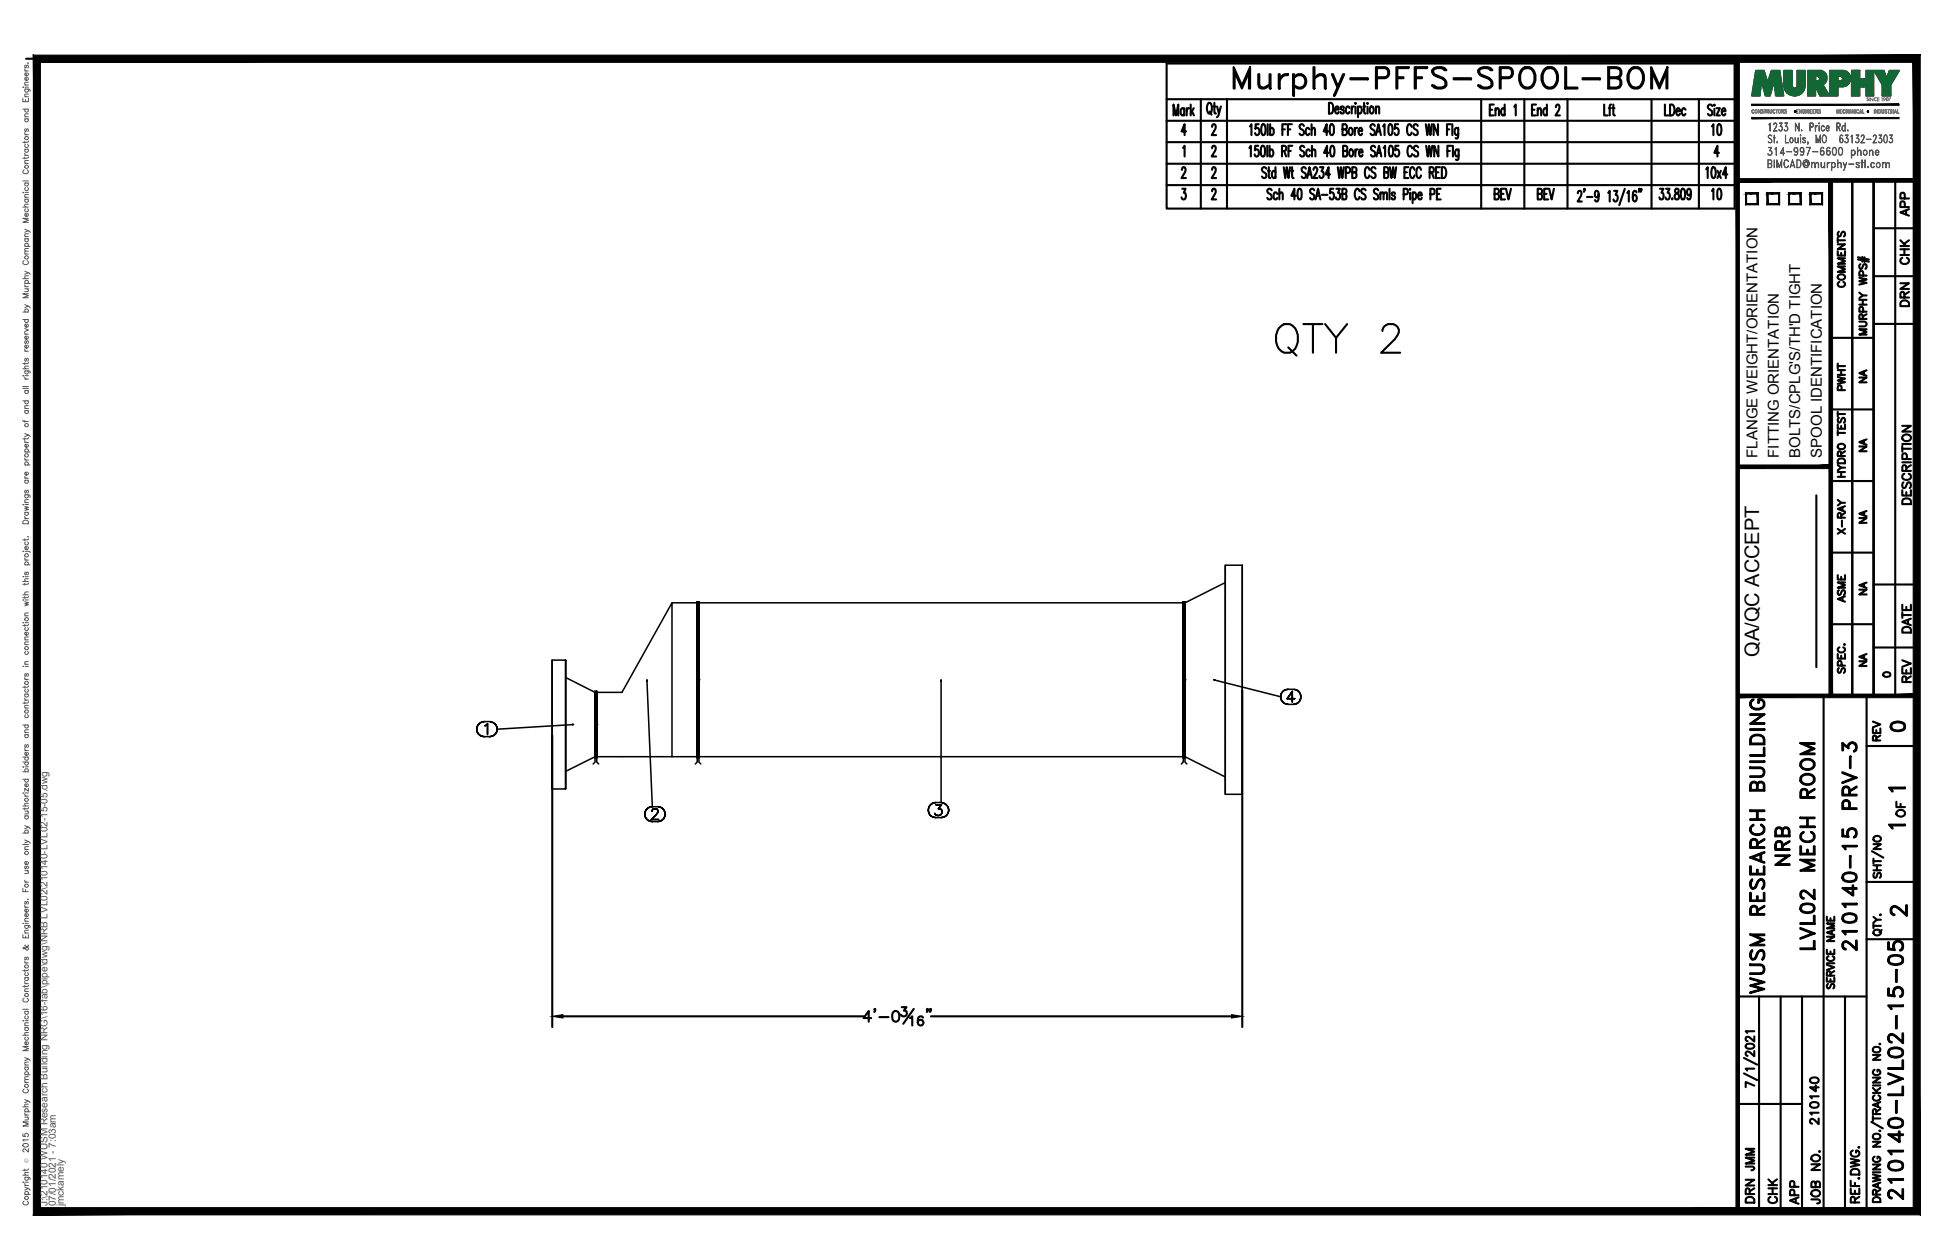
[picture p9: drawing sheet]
<svg xmlns="http://www.w3.org/2000/svg" width="432mm" height="279mm" viewBox="0 0 432 279" stroke-linecap="round" stroke-linejoin="round" font-family="sans-serif">
<defs><g id="words">
<text font-size="11.5" x="281.5" y="80.1">QTY 2</text>
<text font-size="10.6" x="272.3" y="22.6">Murphy-PFFS-SPOOL-BOM</text>
<g font-size="6.6">
<text x="397.6" y="193" transform="rotate(-90 397.6 193)">NRB</text>
<text x="403.2" y="211.7" transform="rotate(-90 403.2 211.7)">LVL02 MECH ROOM</text>
<text x="412.4" y="212" transform="rotate(-90 412.4 212)">210140-15 PRV-3</text>
<text x="391.9" y="221.5" transform="rotate(-90 391.9 221.5)">WUSM RESEARCH BUILDING</text>
<text x="422.6" y="267.1" transform="rotate(-90 422.6 267.1)">210140-LVL02-15-05</text>
</g>
<text font-size="5.7" x="417.7" y="204.3">2</text>
<g font-size="5.3">
<text x="378.2" y="31">10</text>
<text x="382.4" y="45.5" transform="rotate(-90 382.4 45.5)">10</text>
<text x="417.7" y="163.3">0</text>
<text x="389.8" y="260.7" transform="rotate(-90 389.8 260.7)">JMM</text>
<text x="389.8" y="267.8" transform="rotate(-90 389.8 267.8)">DRN</text>
<text x="399.7" y="268.1" transform="rotate(-90 399.7 268.1)">APP</text>
</g>
<g font-size="4.9">
<text x="424" y="49" transform="rotate(-90 424 49)">APP</text>
<text x="424" y="59.6" transform="rotate(-90 424 59.6)">CHK</text>
<text x="409.9" y="64.9" transform="rotate(-90 409.9 64.9)">COMMENTS</text>
<text x="424" y="69.1" transform="rotate(-90 424 69.1)">DRN</text>
<text x="409.9" y="87.8" transform="rotate(-90 409.9 87.8)">PWHT</text>
<text x="424.4" y="112.9" transform="rotate(-90 424.4 112.9)">DESCRIPTION</text>
<text x="409.9" y="119.6" transform="rotate(-90 409.9 119.6)">X-RAY</text>
<text x="409.9" y="134.8" transform="rotate(-90 409.9 134.8)">ASME</text>
<text x="424.4" y="141.5" transform="rotate(-90 424.4 141.5)">DATE</text>
<text x="424.4" y="152.4" transform="rotate(-90 424.4 152.4)">REV</text>
<text x="417.7" y="165.5" transform="rotate(-90 417.7 165.5)">REV</text>
<text x="423" y="182.4" transform="rotate(-90 423 182.4)">OF</text>
<text x="403.9" y="250.5" transform="rotate(-90 403.9 250.5)">210140</text>
<text x="394.8" y="268.1" transform="rotate(-90 394.8 268.1)">CHK</text>
<text x="404.3" y="268.1" transform="rotate(-90 404.3 268.1)">JOB NO.</text>
</g>
<g font-size="4.4">
<text x="414.5" y="86.1" transform="rotate(-90 414.5 86.1)">NA</text>
<text x="414.5" y="101.2" transform="rotate(-90 414.5 101.2)">NA</text>
<text x="414.5" y="117.1" transform="rotate(-90 414.5 117.1)">NA</text>
<text x="414.5" y="133" transform="rotate(-90 414.5 133)">NA</text>
<text x="389.9" y="145.7" transform="rotate(-90 389.9 145.7)">QA/QC ACCEPT</text>
<text x="414.5" y="148.9" transform="rotate(-90 414.5 148.9)">NA</text>
</g>
<text font-size="4" x="416.3" y="151.3">0</text>
<g font-size="3.5">
<text x="417.3" y="176.7">1</text>
<text x="417.3" y="184.9">1</text>
</g>
<g font-size="3.3">
<text x="389.5" y="101.5" transform="rotate(-90 389.5 101.5)">FLANGE WEIGHT/ORIENTATION</text>
<text x="394.3" y="101.5" transform="rotate(-90 394.3 101.5)">FITTING ORIENTATION</text>
<text x="399.1" y="101.5" transform="rotate(-90 399.1 101.5)">BOLTS/CPLG'S/TH'D TIGHT</text>
<text x="403.8" y="101.5" transform="rotate(-90 403.8 101.5)">SPOOL IDENTIFICATION</text>
</g>
<g font-size="2.2" fill="#545454">
<text x="10.5" y="267.5" transform="rotate(-90 10.5 267.5)">J:\210140 WUSM Research Building NRG\16-fab\pipe\dwg\NRB LVL02\210140-LVL02-15-05.dwg</text>
<text x="12.4" y="267.5" transform="rotate(-90 12.4 267.5)">07/01/2021 - 7:03am</text>
<text x="14.1" y="267.4" transform="rotate(-90 14.1 267.4)">jmckamely</text>
</g>
<text font-size="1.3" fill="#545454" x="6.3" y="257.9" transform="rotate(-90 6.3 257.9)">Ó</text>
</g></defs>
<!-- layer: HP-LPS-PIPE -->
<g fill="none" stroke="#000" stroke-width=".34">
<path d="M149 133.7v34.1h-16.7v-14.3h5.6zM149 133.7h5.5v34.1h-5.5M154.5 133.5v.7v-.5M154.5 134.1v1.9zM154.5 135.8v2.9zM154.5 138.5v3.7zM154.9 134.1v-.6h-.4v17.2M154.9 134.1v33.9h-.4v-17.3M154.9 133.5v.7v-.7v.2M154.9 134.1v1.9zM154.9 135.8v2.9zM154.9 138.5v3.7z"/>
<path d="M154.9 133.7v34.1h107.4v-34.1M154.9 133.7h107.4M262.3 133.5v.7v-.5M262.3 134.1v1.9zM262.3 135.8v2.9zM262.3 138.5v3.7zM262.7 134.1v-.6h-.4v17.2M262.7 133.5v17.2M262.7 134.1v1.9zM262.7 135.8v2.9zM262.7 138.5v3.7zM262.7 134.1v16.6"/>
<path d="M271.6 129.2l-8.9 4.5v34.1M271.6 125.3h3.8v50.8h-3.8zM271.6 125.3v50.8M275.4 125.3v50.8M122.4 146.4v28.5M125.4 150.2l6.5 3.3v14.3l-6.5 3.3M125.4 146.4h-3v28.5h3v-28.5v28.5M131.9 153.3v14.5M131.9 153.6v.9zM131.9 154.3v1.3zM131.9 155.5v1.6zM131.9 157v1.8z"/>
<path d="M131.9 158.7v1.9zM132.3 153.6v-.3h-.4v7.3M132.3 153.6v14.4h-.4v-7.4M132.3 153.3v.4v-.4v.2M132.3 153.6v.9zM132.3 154.3v1.3zM132.3 155.5v1.6zM132.3 157v1.8zM132.3 158.7v1.9zM143.4 150.7l.1 .3zM143.4 151l1.2 27.9M154.5 150.7v4.5z"/>
<path d="M154.5 155.1v4.3zM154.5 159.2v3.7zM154.5 142.1v4.2zM154.5 146.2v4.5zM154.9 155.1v4.3zM154.9 159.2v3.7zM154.9 142.1v4.2zM154.9 146.2v4.5zM208.6 150.7v.3zM208.6 151v27h-1.2M262.3 150.7v4.5zM262.3 155.1v4.3z"/>
<path d="M262.3 159.2v3.7zM262.3 142.1v4.2zM262.3 146.2v4.5zM262.3 150.7v17.3h.4v-17.3M262.7 155.1v4.3zM262.7 159.2v3.7zM262.7 142.1v4.2zM262.7 146.2v4.5zM262.7 150.7v17.1l8.9 4.5M269 150.7h.3v.2zM269.3 150.8l14.6 3.7M283.9 154.5v.5v-.5"/>
<path d="M283.9 154v.5v-.5M283.9 155l.3 .5-.3-.5M284.2 153.5l-.3 .5 .3-.5M284.2 155.5l.4 .4-.4-.4M284.6 153.1l-.4 .4 .4-.4M284.6 155.9l.4 .2-.4-.2M285 152.9l-.4 .2 .4-.2M285 156.1l.5 .1-.5-.1M285.3 154.9h1.7h-1.7M285.5 152.9h-.5h.5M285.5 156.2h1.2M285.5 152.9h1.2"/>
<path d="M286.5 153.3l-1.2 1.6 1.2-1.6M286.5 153.3v2.4v-2.4M286.7 156.2l.5-.1-.5 .1M287.2 152.9h-.5h.5M287.2 156.1l.5-.2-.5 .2M287.7 153.1l-.5-.2 .5 .2M287.7 155.9l.4-.4-.4 .4M288.1 153.5l-.4-.4 .4 .4M288.1 155.5l.2-.5-.2 .5M288.3 154l-.2-.5 .2 .5M288.3 155l.1-.5-.1 .5M288.4 154.5l-.1-.5 .1 .5"/>
<path d="M105.7 161.7v.5v-.5M105.7 161.2v.5v-.5M105.7 162.2l.3 .5-.3-.5M106 160.7l-.3 .5 .3-.5M106 162.7l.4 .4-.4-.4M106.4 160.3l-.4 .4 .4-.4M106.4 163.1l.4 .2-.4-.2M106.8 160.1l-.4 .2 .4-.2M106.8 163.3l.5 .1-.5-.1M107.3 160l-.5 .1 .5-.1M107.3 163.4h1.2M107.3 160h1.2"/>
<path d="M107.5 160.9h.2h-.2M107.7 160.9l.4-.4-.4 .4M108.1 160.5v2.4v-2.4M108.5 163.4l.5-.1-.5 .1M109 160.1l-.5-.1 .5 .1M109 163.3l.5-.2-.5 .2M109.5 160.3l-.5-.2 .5 .2M109.5 163.1l.4-.4-.4 .4M109.9 160.7l-.4-.4 .4 .4M109.9 162.7l.2-.5-.2 .5M110.1 161.2l-.2-.5 .2 .5M110.1 162.2l.1-.5-.1 .5"/>
<path d="M110.2 161.7l-.1-.5 .1 .5M126.8 160.6h.4zM126.9 160.7l-16.7 1M131.9 160.6v1.9zM131.9 162.5v1.8zM131.9 164.2v1.6zM131.9 165.7v1.3zM131.9 166.8v1zM131.9 167.5v.5zM131.9 167.8v.2M131.9 167.8v1.2l-.4 .4M132.3 162.5v1.8z"/>
<path d="M132.3 164.2v1.6zM132.3 165.7v1.3zM132.3 166.8v1zM132.3 167.5v.5zM132.3 168v-.2v1.2l.4 .4M143.2 179.6l-.2 .4 .2-.4M143.6 179.2l-.4 .4 .4-.4M144.1 178.9l-.5 .3 .5-.3M144.5 179.9h.1M144.5 179.8l.1-.2-.1 .2M144.6 178.9h-.5h.5M144.6 178.9h1.2"/>
<path d="M144.6 179.6l.1-.2-.1 .2M144.7 179.4h.3h-.3M145 179.4h.4h-.4M145.4 179.4h.3h-.3M145.7 179.4v.2v-.2M145.7 179.6l.2 .2-.2-.2M145.9 179.8v.2v-.2M146.3 178.9h-.5h.5M146.8 179.2l-.5-.3 .5 .3M147.1 179.6l-.3-.4 .3 .4M154.5 162.8v2.9zM154.5 165.5v1.9z"/>
<path d="M154.5 167.2v.8zM154.5 168v-.2v1.2l-.4 .4M154.9 162.8v2.9zM154.9 165.5v1.9zM154.9 167.2v.8zM154.9 168v-.2v1.2l.4 .4M205.8 179.6l.1 .6-.1-.6M205.9 179.1l-.1 .5 .1-.5M206.1 178.7l-.2 .4 .2-.4M206.4 178.3l-.3 .4 .3-.4M206.9 178l-.5 .3 .5-.3M207.4 178h-.5h.5"/>
<path d="M207.5 178.5h1.2h-1.2M208 179.4h.4h-.4M208.4 179.4l.2 .1-.2-.1M208.6 179.5l.1 .1-.1-.1M208.7 178.5l-.7 .9 .7-.9M208.7 179.6l.1 .3-.1-.3M208.8 179.9l-.1 .6zM209.1 178h-.5h.5M209.6 178.3l-.5-.3 .5 .3M210 178.7l-.4-.4 .4 .4M210.2 179.1l-.2-.4 .2 .4M210.3 179.6l-.1-.5 .1 .5"/>
<path d="M262.3 162.8v2.9zM262.3 165.5v1.9zM262.3 167.2v.8zM262.3 168v-.2v1.2l-.4 .4M262.7 162.8v2.9zM262.7 165.5v1.9zM262.7 167.2v.8zM262.7 167.8v.2M262.7 167.8v1.2l.4 .4M142.9 180.5l.1 .5-.1-.5M143 180l-.1 .5 .1-.5M143 181l.2 .5-.2-.5"/>
<path d="M143.2 181.5l.4 .4-.4-.4M143.6 181.9l.5 .2-.5-.2M144.1 182.1l.5 .1-.5-.1M144.4 181.7h1.6h-1.6M144.6 182.2h1.2M145.5 180.6l-1.1 1.1 1.1-1.1M145.7 180.2l-.2 .4 .2-.4M145.8 182.2l.5-.1-.5 .1M145.9 180l-.2 .2 .2-.2M146.3 182.1l.5-.2-.5 .2M146.8 181.9l.3-.4-.3 .4M147.1 181.5l.2-.5-.2 .5"/>
<path d="M147.3 180l-.2-.4 .2 .4M147.3 181l.1-.5-.1 .5M147.4 180.5l-.1-.5 .1 .5M205.9 180.2l.2 .4-.2-.4M206.1 180.6l.3 .4-.3-.4M206.4 181l.5 .2-.5-.2M206.9 181.2l.5 .1-.5-.1M207.2 180.4l.3 .3zM207.4 181.3h1.2M207.5 180.7l.6 .1zM208.5 180.7l-.4 .1 .4-.1M208.6 181.3l.5-.1-.5 .1"/>
<path d="M208.7 180.5l-.2 .2 .2-.2M209.1 181.2l.5-.2-.5 .2M209.6 181l.4-.4-.4 .4M210 180.6l.2-.4-.2 .4M210.2 180.2l.1-.6-.1 .6"/>
</g>
<g fill="#000">
<circle cx="154.9" cy="150.7" r=".17"/>
<circle cx="262.7" cy="150.7" r=".17"/>
<circle cx="132.3" cy="160.6" r=".17"/>
</g>
<!-- layer: PS-BDR -->
<g fill="#000" stroke="#000" stroke-width=".22">
<path d="M388.3 26.1v.2l32.6-.2zM388.3 26.3l32.6-.2v.2z"/>
<path d="M388.3 23.1v.3l32.6-.3zM388.3 23.4l32.6-.3v.3z"/>
<path d="M7.4 12.2v257.2l1.6-1.6zM7.4 12.2l1.6 1.6v254zM7.4 12.2l1.6 1.6 416.6-1.6zM9 13.8l416.6-1.6-1.5 1.6zM425.6 12.2l-1.5 1.6 1.5 255.6zM424.1 13.8l1.5 255.6-1.5-1.6zM7.4 269.4h418.2l-1.5-1.6zM9 267.8h415.1l-416.7 1.6z"/>
</g>
<!-- layer: PS-BDR-T -->
<g fill="none" stroke="#000" stroke-width=".47">
<path d="M415.3 40v114.3h-4.7v-114.2v114.2h-4.8v-114.2M387 42.9h2.6v2.4h-2.6zM391.8 42.9h2.6v2.4h-2.6zM396.6 42.9h2.5v2.4h-2.5zM401.3 42.9h2.6v2.4h-2.6zM411.8 57.5l2.5 .5M411.8 57.1l2.5 .5M412.4 58.6a.59 .59 0 0 0-.3 .5 .59 .59 0 0 0 .4 .5l.3-.1 .3-.8 .4-.1a.64 .64 0 0 1 0 1M412.8 57v1M413.3 57.1v1M405.8 74.9h9.5M412.1 71.3l1.4 .1a.52 .52 0 0 1 .2 .6 .52 .52 0 0 1-.4 .4h-1.2"/>
<path d="M412.1 61.6l1.7 .4-1.7 .3 1.7 .4-1.7 .4M412.1 67.5h1.7M412.1 66.5h1.7M412.1 64.9l.8 .6M412.9 70.7l-.1-.9-.4-.1-.3 .3v.7h1.7M412.9 66.5v1M413 69.1l-.1-.9-.5-.1-.3 .3v.7h1.7M413 61.1l-.1-.9-.5-.1-.3 .3v.7h1.7M413.8 73h-1.7l1.7 .6-1.7 .6h1.7M413.8 65.5h-.9l-.8 .6M413.8 69.7l-.9 .5M405.8 90.8h9.5"/>
<path d="M407.4 94.1v1h1.6v-1M407.4 96h1.6M407.4 91.3v1.1M407.4 95.4v1.1M407.4 91.8h1.6M407.4 98.7a.79 .79 0 0 1 1-.3 .79 .79 0 0 1 .5 .9 .78 .78 0 0 1-1 .3 .78 .78 0 0 1-.5-.9zM407.6 92.7a.59 .59 0 0 0-.3 .5 .59 .59 0 0 0 .4 .5l.3-.1 .3-.8 .4-.1a.65 .65 0 0 1 0 1M408.1 94.5v.6M402.6 109.8v38.1M405.8 106.7h9.5M407.4 105.7h1.6M407.4 104.7h1.6"/>
<path d="M407.4 103.1l.7 .6M407.4 102a.9 .9 0 0 1 1.6 .2v.5h-1.6zM408.1 101.1l-.1-.9-.3-.1-.3 .3v.7h1.6M408.1 104.7v1M409 103.7h-.9l-.7 .6M409 100.1l-.9 .5M405.8 122.5h9.5M405.8 138.4h9.5M407.4 145v1h1.6v-1M407.6 148.2a.59 .59 0 0 0-.3 .5 .59 .59 0 0 0 .4 .5l.3-.2 .3-.7 .4-.1a.65 .65 0 0 1 0 1M407.7 143.5a.59 .59 0 0 0-.3 .7 .59 .59 0 0 0 .6 .5h.4a.59 .59 0 0 0 .6-.5 .59 .59 0 0 0-.4-.7M408.1 145.4v.6"/>
<path d="M408.2 147.6l-.1-.9-.4-.2-.3 .4v.7h1.6M408.8 142.9h.2z"/>
</g>
<!-- layer: PS-DIM -->
<path d="M5.8 13h419" fill="none" stroke="#000" stroke-width=".47"/>
<!-- layer: 0 -->
<g fill="none" stroke="#000" stroke-width=".47">
<path d="M415.3 40v114.3M420.1 40v114.3M415.3 50.6h9.5M415.3 61.2h9.5M415.3 71.8h9.5M415.3 129.6h9.5M415.3 143.6h9.5M386.6 238l2.9 1.5M386.6 234.6l2.9 1.5M387 231.7a1.29 1.29 0 0 1 1.9 .2 1.1 1.1 0 0 1-1.9 .2zM388.9 237h-1.9l.3 .4M388.9 233.1v1.1l-1-.8-.6-.2-.3 .3v.3l.4 .3"/>
<path d="M388.9 229.8v1.2l-1-.9-.6-.2-.3 .1v.5l.4 .4M388.9 228.7h-1.9l.3 .4M388.9 240.7l-1.9-.8v1.2"/>
</g>
<g fill="#000" stroke="#000" stroke-width=".22">
<path d="M384.8 13l.8 255.6v-255.6zM384.8 13l.8 255.6h-.8z"/>
<path d="M385.2 39.6v.8l39.6-.8zM385.2 40.4l39.6-.8v.8z"/>
<path d="M424.5 40l.8 114.3v-114.3zM424.5 40l.8 114.3h-.8z"/>
<path d="M385.2 153.9v.8l39.6-.8zM385.2 154.7l39.6-.8v.8z"/>
</g>
<!-- layer: PS-LOGO -->
<g fill="none" stroke="#545454" stroke-width=".22">
<path d="M5.1 19.3h.1zM5.5 19.8h.9l.2 .1v.4M5.5 15.3v.3l.3 .1M5.5 18.9h.8M5.5 15.7h.8M5.5 19.3h.8M5.7 19.8a.38 .38 0 0 0-.1 .5 .38 .38 0 0 0 .6 0 .38 .38 0 0 0-.1-.5M5.7 14.4l-.2 .3v.3h.3l.1-.4 .2-.2 .2 .3-.2 .4M6.1 17.2a.38 .38 0 0 1 .1 .5 .38 .38 0 0 1-.6 0 .38 .38 0 0 1 .1-.5h.1v.7M6.1 16.2a.38 .38 0 0 1 .1 .5 .38 .38 0 0 1-.6 0 .38 .38 0 0 1 .1-.5h.1v.6M6.2 13.9v.1zM6.3 18.2l-.8 .1v.3l.2 .3"/>
<path d="M5.1 21.8v.7h1.2v-.7M5.1 24.2h1.2M5.4 37.7a.43 .43 0 0 0-.3 .5 .43 .43 0 0 0 .4 .3h.3a.43 .43 0 0 0 .5-.3 .43 .43 0 0 0-.3-.5M5.5 34v.3l.3 .1M5.5 29.4v.3l.3 .2M5.5 31.3v.4M5.5 34.8v.4M5.5 36.2h.8M5.5 34.4h.8M5.5 33.1h.8M5.5 29.9h.8M5.5 26.4h.8"/>
<path d="M5.5 25.9h.8M5.5 21.4h.8M5.7 33.1a.38 .38 0 0 0-.1 .5 .38 .38 0 0 0 .6 0 .38 .38 0 0 0-.1-.5M5.7 32a.4 .4 0 0 0-.1 .6 .4 .4 0 0 0 .6 0 .4 .4 0 0 0-.1-.6M5.7 28.6l-.2 .2v.3h.3l.1-.4 .2-.1 .2 .2-.2 .4M5.7 26.4a.38 .38 0 0 0-.1 .5 .38 .38 0 0 0 .6 0 .38 .38 0 0 0-.1-.5M5.7 24.2a.38 .38 0 0 0-.1 .6 .38 .38 0 0 0 .6 0 .38 .38 0 0 0-.1-.6M5.7 22.1v.4M6.3 35.6h-.8v.3l.2 .3M6.3 34.8l-.3 .3h-.9M6.3 31.3l-.3 .3h-.9M6.3 25.3h-.8v.3l.2 .3"/>
<path d="M6.3 20.9h-.8v.3l.2 .2M391.9 34.2l.2 .2M392 36.3l.6-.1v-.6l-.6-.1v1.6l.6-.1v-.6h-.6M392.1 30a.44 .44 0 0 1 .7 .2 .38 .38 0 0 0-.6-.2 .38 .38 0 0 0-.1 .5l.4 .3a.46 .46 0 0 1 .2 .7 .46 .46 0 0 1-.7-.1 .41 .41 0 0 0 .6 .1 .41 .41 0 0 0 0-.6l-.6-.4zM392.3 33.3a.53 .53 0 0 1 .5 .8 .53 .53 0 0 1-.9 0 .47 .47 0 0 0 .7 .2l.2-.3M392.4 27.2l-.1 1.9v-1.7l-.2 .2zM392.4 36.3l.3 .1v.6l-.8 .2v-1.8l.8 .2v.6l-.3 .2M392.5 33.4a.51 .51 0 0 1 .3 .5 .51 .51 0 0 1-.3 .5M392.7 32.8l-.7-.1h.8l-.5 .7M392.7 32.7l-.5 .7 .4 .1 .2 .3M393.1 30.5l.4 .1zM393.1 29l.8 .1h-.8l.7-1.3-.2-.5h-.2l-.3 .4 .1-.3a.39 .39 0 0 1 .6 0 .39 .39 0 0 1 0 .5l-.7 1.2"/>
<path d="M393.3 35.4v1.8zM393.3 29.9v1.8zM393.4 33l.4-.3v1.7l-.1-1.6zM393.9 35.4l.5 1.5 .6-1.5v1.8l-.1-1.4-.5 1.4-.5-1.4v1.4zM393.9 31.4l.1 .3zM393.9 31.5l.1 .1zM394.4 28.8l.1 .2M394.7 27.9a.55 .55 0 0 1 .4 .7 .55 .55 0 0 1-.7 .4l-.1-.3 .4 .3 .3-.4M394.7 33.9l.9 .1h-1l.7-1.3v1.7v-1.5l-.6 1.1M394.8 28l.2 .5-.2 .5M395 27.3l-.6-.1h.6l-.3 .8M395 27.2l-.4 .8 .4 .1v.3"/>
<path d="M395.5 28.8l.2 .2M395.7 35.5a.47 .47 0 0 1 .7 .3l-.3-.3h-.3a1.08 1.08 0 0 0 0 1.6h.3l.3-.3a.44 .44 0 0 1-.4 .4 .44 .44 0 0 1-.5-.4l-.1-.7zM395.8 29.9v1.7l.7 .1h-.7zM395.8 27.9a.55 .55 0 0 1 .5 .7 .55 .55 0 0 1-.7 .4l-.1-.3 .4 .3 .4-.4M396 28l.3 .5-.3 .5M396 33.6l1.2 .1zM396.2 27.3l-.6-.1h.7l-.5 .8M396.2 27.2l-.4 .8 .3 .1 .2 .3M396.9 30.6a.57 .57 0 0 1 .7 .4 .57 .57 0 0 1-.4 .7l-.3-.1-.2-.4zM396.9 36.8h.8M397 30.6a.52 .52 0 0 1 .4 .5 .52 .52 0 0 1-.4 .5l-.2-.4zM397 36.7h.7"/>
<path d="M397.3 35.4l.6 1.8-.6-1.5-.5 1.5zM397.7 33.3l.3 .4 .3-.1 .2-.3M397.7 33.1l.3-.3h.3l.2 .3M397.8 34.3h.5M397.9 30.5l.1 1 .3 .1 .3-.2-.3 .3-.3-.1-.1-.2zM398 27.2l.8 1.6v-1.6v1.9l-.8-1.6v1.6zM398 32.8l-.3 .4 .3 .5M398.2 32.8a1.22 1.22 0 0 1 .1 1.6M398.3 35.4h.5a1.05 1.05 0 0 1 0 1.8h-.5zM398.3 35.5a.84 .84 0 0 1 .9 .5 .84 .84 0 0 1-.2 .9l-.7 .2zM398.5 33.5l-.2 .2a.49 .49 0 0 1-.6-.2 .49 .49 0 0 1 .1-.6 .49 .49 0 0 1 .7 0v.4a.81 .81 0 0 1-.5 1.1l-.3-.2 .1 .2M398.5 33.3l-.3 .4"/>
<path d="M398.6 30.5v1.2zM399 30l.1-.1v.3zM399.1 33.3l.3 .4 .3-.1 .1-.3M399.1 33.1l.3-.3h.3l.1 .3M399.1 30h.1M399.1 30.5v1.2zM399.1 34.3h.6M399.4 28.8v.3l-.1-.1zM399.4 28.9h.1M399.4 32.8a.51 .51 0 0 0-.3 .4 .51 .51 0 0 0 .3 .5M399.5 32.8a1.22 1.22 0 0 1 .1 1.6M399.6 31.5h.6"/>
<path d="M399.6 30.8l.6 .6-.2 .3-.4-.1v-.2l.1 .2M399.6 30.7h.6M399.7 30.6v.3M399.8 33.5l-.1 .2a.5 .5 0 0 1-.7-.5 .5 .5 0 0 1 .7-.4l.2 .5a.83 .83 0 0 1-.5 1.1l-.3-.2 .1 .2M399.8 33.3l-.3 .4M399.9 35.6a.74 .74 0 0 1 1 .2 .74 .74 0 0 1-.1 1l-.1-1 .1 .9a.68 .68 0 0 0-.3-1.2 .68 .68 0 0 0-.8 .9 .66 .66 0 0 0 .4 .7 .66 .66 0 0 0 .7-.2 .7 .7 0 0 1-.9 .1 .7 .7 0 0 1-.2-.8zM400 36l.2-.2 .4 .1 .1 .2-.5-.2-.2 .3 .1 .4 .4 .1 .2-.2-.1 .2-.4 .1-.2-.2zM400.1 30.6l.1 .2-.2-.3-.4 .1v.2l.6 .5M400.1 31.2v.4M400.7 31.5h.1M400.8 31.9l-.1-.5 .1 .4-.2 .2M400.8 31.7v.1"/>
<path d="M401.3 28.1l.6-.1v-.6l-.6-.1-.1 1.8v-1.9h.5l.2 .4v.4l-.2 .2h-.4M401.3 32.7l-.7 1.7 .7-1.7h-.9l.9 .1M401.6 36v1.2zM401.8 33.6l1.2 .1zM401.8 36.1h.5l.1 1.1-.2-1-.3-.1-.3 .3zM402.4 27.8v1.3zM402.5 29.9l.5 1.5 .5-1.5v1.8l-.1-1.4-.4 1.4-.4-1.4-.1 1.4zM402.6 36.1h.4l.1 1.1-.1-1-.3-.1-.3 .3zM402.6 27.9l.3-.1-.3 .2-.2 .4zM403.2 27.2l.1 .1v.2zM403.2 27.3h.1M403.2 27.8l.1 1.3z"/>
<path d="M403.5 34l.4 .4 .3-.1 .1-.3M403.5 33.8l.4-.4 .3 .1 .1 .3M403.6 36l.2 1 .3 .1 .3-.2-.3 .3-.4-.1zM403.7 32.8h.5M403.8 32.8l-.2 .2a1.17 1.17 0 0 0 .2 1.4M403.8 27.9l.4-.1 .2 .4-.2-.3a.54 .54 0 0 0-.4 .6 .54 .54 0 0 0 .4 .5l.2-.3-.2 .4h-.2l-.3-.5zM403.8 33.4l-.3 .5M404.1 33.4l.2 .5-.2 .5M404.1 30l.2-.1a.95 .95 0 0 1 .6 .9 .95 .95 0 0 1-.6 .9 1.24 1.24 0 0 1-.2-1.7zM404.1 30.1l.2-.1a.87 .87 0 0 1 .5 .8 .87 .87 0 0 1-.5 .8 1.19 1.19 0 0 1-.2-1.5zM404.2 32.8l.1 .1-.4-.2a1.42 1.42 0 0 0-.2 1.7 .49 .49 0 0 0 .6-.2 .49 .49 0 0 0-.1-.7 .49 .49 0 0 0-.7 .1M404.4 36l.1 1.2z"/>
<path d="M404.8 28.4h.6l-.2-.5a.54 .54 0 0 0-.4 .6 .54 .54 0 0 0 .4 .5l.2-.3-.2 .4a.63 .63 0 0 1-.4-.6 .63 .63 0 0 1 .4-.7l.3 .7h-.7M404.9 34l.3 .4 .3-.1 .2-.3M404.9 33.8l.3-.4 .3 .1 .2 .3M405 36l.1 1.2zM405.1 32.8h.5M405.1 32.8l-.1 .2a1.17 1.17 0 0 0 .2 1.4M405.2 33.4l-.3 .5M405.3 36.1l.3-.1-.5 .5zM405.4 33.4l.3 .5-.3 .5M405.5 32.8l.2 .1a.36 .36 0 0 0-.6-.1l-.2 .6v.8l.2 .2a.49 .49 0 0 0 .6-.2 .49 .49 0 0 0-.1-.7 .49 .49 0 0 0-.7 .1M406 36v1.8zM406.2 36.1a.53 .53 0 0 1 .7 .5 .53 .53 0 0 1-.7 .5l-.2-.2 .3 .2a.51 .51 0 0 0 .5-.5 .51 .51 0 0 0-.5-.5l-.3 .2z"/>
<path d="M406.3 32.8l.4-.1a1.13 1.13 0 0 1 0 1.7h-.1a1.28 1.28 0 0 1-.3-1.6zM406.3 34.3h.6M406.3 32.8h.6M406.4 32.8l-.2 .6 .2 1M406.8 32.8l.2 .6-.2 1M407.2 28.1l.6-.1v-.6l-.6-.1-.1 1.8v-1.9l.7 .1 .1 .7-.3 .2h-.4M407.3 35.4l.1 1.8zM407.5 28.2l.4 .9-.3-.9M407.6 36.1h.5l.1 1.1-.2-1-.3-.1-.3 .3zM407.7 32.8l.3-.1a1.13 1.13 0 0 1 0 1.7h-.1a1.28 1.28 0 0 1-.2-1.6zM407.7 34.3h.5M407.7 32.8h.5"/>
<path d="M407.8 32.8l-.2 .6 .2 1M407.8 31.3l.3 .3 .4-.3M407.8 31l.3-.3 .4 .3M408 30.1h.4M408 30l-.1 .3a1.28 1.28 0 0 0 .2 1.3M408.1 30.7l-.3 .4M408.2 32.8l.2 .6-.2 1M408.2 30.7l.3 .4-.3 .5M408.4 30l.1 .2a.33 .33 0 0 0-.5-.2l-.2 .7 .2 .9a.48 .48 0 0 0 .5-.5 .48 .48 0 0 0-.5-.4l-.2 .1M408.5 27.9l.3-.1 .2 .3-.2-.2a.54 .54 0 0 0-.5 .6 .54 .54 0 0 0 .5 .5l.2-.2-.2 .3-.5-.3zM409 27.2l.1 1.9zM409 37l-.5-1 .5 1.2"/>
<path d="M409 31.4l.1 .2M409.2 30.7l.4 .1 .1 .2M409.3 30.6a.53 .53 0 0 1 .4 .6 .53 .53 0 0 1-.7 .4v-.2a.36 .36 0 0 0 .6 .1l.1-.2M409.3 36l-.6 1.8zM409.4 30.7l.3 .4-.3 .5M409.6 28.8v.3zM409.6 28.9v.1zM409.6 30l-.6-.1h.7l-.4 .8M409.6 29.9l-.4 .8M409.8 36.4h1.1zM410.4 33.3v1.7zM410.6 33.3a.53 .53 0 0 1 .7 .6 .53 .53 0 0 1-.7 .5l-.2-.2 .3 .2a.51 .51 0 0 0 .5-.5 .51 .51 0 0 0-.5-.6l-.3 .2z"/>
<path d="M410.6 29.9l-.1 1.8v-1.6l-.2 .2zM411.3 31.4l.2 .2M411.5 37h.6M411.5 36.4l.6 .3v.2a.38 .38 0 0 1-.3 .3 .38 .38 0 0 1-.4-.3l.2 .2M411.5 36.2h.6M411.6 36.1v.3M411.6 30.6a.52 .52 0 0 1 .5 .6 .52 .52 0 0 1-.7 .4l-.1-.2a.36 .36 0 0 0 .6 .1l.2-.2M411.7 32.7l.1 1.7zM411.8 30.7l.3 .4-.1 .3-.2 .2M412 36.1l.1 .2a.38 .38 0 0 0-.3-.3 .38 .38 0 0 0-.4 .3l.7 .5M412 36.7v.4M412 33.3h.5v1.1v-.8l-.2-.3-.5 .3z"/>
<path d="M412 30l-.6-.1h.7l-.5 .8M412 29.9l-.4 .8 .3 .1 .2 .2M412.5 36l.5 .1zM412.5 31.6l.8 .1h-.8l.7-1.3-.2-.4h-.2l-.3 .3 .1-.2a.39 .39 0 0 1 .6-.1 .39 .39 0 0 1 0 .6l-.7 1.1M412.7 35.4l.1 1.8zM413.2 33.3a.54 .54 0 0 1 .7 .6 .54 .54 0 0 1-.7 .5l-.2-.5zM413.4 35.4l.1 1.8zM413.7 30.8l1 .1zM414 36.9l.2 .1-.1 .2zM414 37l.1 .1zM414.4 33.3v1.1zM414.6 33.3h.5l.1 1.1-.1-1-.3-.1-.4 .3z"/>
<path d="M414.7 36.3l.3-.3 .4 .1v.3v-.2a.46 .46 0 0 0-.7 .4 .46 .46 0 0 0 .7 .4v-.1l-.2 .3a.59 .59 0 0 1-.5-.3 .59 .59 0 0 1 0-.6zM415.2 31.6l.8 .1h-.9a1.94 1.94 0 0 0 .8-1.4l-.2-.3h-.3l-.2 .3 .1-.2 .4-.2 .2 .5-.7 1.3M415.7 33.8h.7l-.2-.5a.48 .48 0 0 0-.5 .6 .48 .48 0 0 0 .6 .4l.1-.2-.1 .3a.53 .53 0 0 1-.6-.5 .53 .53 0 0 1 .6-.6l.2 .6h-.8M416 36.3l.1-.2a.53 .53 0 0 1 .7 .5 .53 .53 0 0 1-.7 .5l-.1-.2zM416.4 31.4l.2 .2M416.7 30.6a.53 .53 0 0 1 .5 .6 .53 .53 0 0 1-.7 .4l-.2-.2 .5 .2 .3-.3M416.9 30.7l.2 .4-.2 .5M417.1 30l-.6-.1h.6l-.4 .8M417.1 29.9l-.5 .8 .4 .1 .1 .2M417.3 36l.1 1.2zM417.5 36.1h.5l.1 1.1-.1-.8-.2-.3-.4 .3zM417.7 30l.3-.1a1.32 1.32 0 0 1 0 1.8l-.3-.1-.2-.7z"/>
<path d="M417.7 31.5h.5M417.7 30.1h.5M417.8 30l-.2 .7 .2 .9M418.2 30l.1 .7-.1 .9M418.3 36.1h.4l.1 1.1-.1-1-.3-.1-.3 .3zM418.8 31.4l.2 .2M419.1 30.6a.53 .53 0 0 1 .4 .6 .53 .53 0 0 1-.7 .4v-.2a.36 .36 0 0 0 .6 .1l.1-.2M419.3 30.7l.2 .4-.2 .5M419.4 30l-.6-.1h.7l-.4 .8M419.4 29.9l-.4 .8 .4 .1 .1 .2M5.1 42.7h.1zM5.1 45.9h1.2"/>
<path d="M5.1 40.1h1.2M5.4 57.8a.43 .43 0 0 0-.3 .5 .43 .43 0 0 0 .4 .4h.3a.43 .43 0 0 0 .5-.4 .43 .43 0 0 0-.3-.5M5.5 50.8l.8 .4-.8 .3M5.5 56.3h.8M5.5 54.6h1.2M5.5 52.9h.8M5.5 52.5h.8M5.5 44.2h.8M5.5 43.8h.8M5.5 40.6h.8M5.5 42.7h.8M5.7 54.6a.38 .38 0 0 1-.1-.5 .38 .38 0 0 1 .6 0 .38 .38 0 0 1-.1 .5"/>
<path d="M5.7 52.9a.38 .38 0 0 0-.1 .6 .38 .38 0 0 0 .6 0 .38 .38 0 0 0-.1-.6M5.7 46.3a.38 .38 0 0 0-.1 .6 .38 .38 0 0 0 .6 0 .38 .38 0 0 0-.1-.6M5.7 44.2a.38 .38 0 0 0-.1 .5 .38 .38 0 0 0 .6 0 .38 .38 0 0 0-.1-.5M5.7 41.6a.38 .38 0 0 0-.1 .6 .38 .38 0 0 0 .6 0 .38 .38 0 0 0-.1-.6M5.7 40.6a.38 .38 0 0 0-.1 .5 .38 .38 0 0 0 .6 0 .38 .38 0 0 0-.1-.5M6.1 47.3a.38 .38 0 0 1 .1 .6 .38 .38 0 0 1-.6 0 .38 .38 0 0 1 .1-.6h.1v.7M6.3 55.7l-.8 .1v.2l.2 .3M6.3 55.1h-.8v.3l.2 .3M6.3 51.8l-.8 .1v.3l.2 .3M6.3 51.2l.4 .4M6.3 48.4h-1.2l1.2 .4-1.2 .5h1.2M6.3 45.3h-.8v.3l.2 .3"/>
<path d="M6.3 43.1l-.8 .1v.3l.2 .3M5.1 70.9h1.2M5.1 69.2h1.2M5.1 61.8h1.2M5.5 77.4v.3l.3 .2M5.5 73.7v.2l.3 .2M5.5 72.8l.8 .4-.8 .3M5.5 67.5l.8 .4-.8 .3M5.5 63.1v.3l.3 .2M5.5 60.1l.8 .4-.8 .3M5.5 77.9h.8M5.5 74.1h.8"/>
<path d="M5.5 64h.8M5.5 63.6h.8M5.5 62.9h1.2M5.7 79.4l-.2 .3v.3h.3l.1-.4 .2-.2 .2 .3-.2 .4M5.7 75.6l-.2 .2v.3h.3l.1-.4 .2-.1 .2 .2-.2 .4M5.7 70.9a.38 .38 0 0 0-.1 .5 .38 .38 0 0 0 .6 0 .38 .38 0 0 0-.1-.5M5.7 69.2a.38 .38 0 0 1-.1-.6 .38 .38 0 0 1 .6 0 .38 .38 0 0 1-.1 .6M5.7 62.9a.38 .38 0 0 1-.1-.6 .38 .38 0 0 1 .6 0 .38 .38 0 0 1-.1 .6M6 64l.3 .3-.1 .3-.7 .1M6.1 76.5a.38 .38 0 0 1 .1 .6 .38 .38 0 0 1-.6 0 .38 .38 0 0 1 .1-.6h.1v.7M6.1 74.5a.38 .38 0 0 1 .1 .6 .38 .38 0 0 1-.6 0 .38 .38 0 0 1 .1-.6h.1v.7M6.1 71.9a.38 .38 0 0 1 .1 .5 .38 .38 0 0 1-.6 0 .38 .38 0 0 1 .1-.5h.1v.6"/>
<path d="M6.3 67.9l.4 .4M6.3 65.1h-1.2l1.2 .5-1.2 .4h1.2M6.3 61.2h-.8v.3l.2 .3M6.3 60.5l.4 .4M5.1 93.2l.2 .3h1M5.1 83.3h.1zM5.1 88.9h1.2M5.1 86.1h1.2M5.1 85.7h1.2M5.1 81.8h1.2M5.5 97.6v.3l.3 .2M5.5 96.1l.8 .4-.8 .3"/>
<path d="M5.5 83.6v.3l.3 .2M5.5 82.2l1 .1 .1 .4M5.5 80.4v.4M5.5 93.2v.4M5.5 97.1v.4M5.5 98.1h.8M5.5 91h.8M5.5 90.6h.8M5.5 86.6h.8M5.5 84.1h.8M5.5 83.3h.8M5.7 91a.38 .38 0 0 0-.1 .6 .38 .38 0 0 0 .6 0 .38 .38 0 0 0-.1-.6"/>
<path d="M5.7 88.9a.38 .38 0 0 0-.1 .5 .38 .38 0 0 0 .6 0 .38 .38 0 0 0-.1-.5M5.7 86.6a.38 .38 0 0 0-.1 .6 .38 .38 0 0 0 .6 0 .38 .38 0 0 0-.1-.6M5.7 82.2a.38 .38 0 0 0-.1 .6 .38 .38 0 0 0 .6 0 .38 .38 0 0 0-.1-.6M6.1 98.5a.38 .38 0 0 1 .1 .6 .38 .38 0 0 1-.6 0 .38 .38 0 0 1 .1-.6h.1v.7M6.3 97.1l-.3 .2h-.9M6.3 96.5l.4 .3M6.3 89.9l-.8 .1v.3l.2 .3M6.3 81.2h-.8v.3l.2 .3M6.3 80.4l-.3 .2h-.9M5.1 111.9h.1zM5.2 115.6a.69 .69 0 0 1 1.1 .1v.4h-1.2zM5.5 114.5v.3l.3 .2"/>
<path d="M5.5 112.3l.8 .2-.8 .2 .8 .3-.8 .2M5.5 109.7h.9l.2 .1v.5M5.5 105.6v.3l.3 .1M5.5 101.6v.2l.3 .2M5.5 119.5v.4M5.5 115h.8M5.5 113.6h.8M5.5 111.4h.8M5.5 106.5h.8M5.5 106h.8M5.5 103.1h1.2M5.5 102h.8"/>
<path d="M5.5 100.2h1.2M5.5 111.9h.8M5.7 113.6a.38 .38 0 0 0-.1 .6 .38 .38 0 0 0 .6 0 .38 .38 0 0 0-.1-.6M5.7 109.7a.4 .4 0 0 0-.1 .6 .4 .4 0 0 0 .6 0 .4 .4 0 0 0-.1-.6M5.7 108.7l-.2 .3v.3h.3l.1-.4 .2-.2 .2 .3-.2 .3M5.7 106.5a.38 .38 0 0 0-.1 .6 .38 .38 0 0 0 .6 0 .38 .38 0 0 0-.1-.6M5.7 103.1a.38 .38 0 0 1-.1-.5 .38 .38 0 0 1 .6 0 .38 .38 0 0 1-.1 .5M5.7 100.2a.4 .4 0 0 1-.1-.6 .4 .4 0 0 1 .6 0 .4 .4 0 0 1-.1 .6M6.1 104.7a.38 .38 0 0 1 .1 .5 .38 .38 0 0 1-.6 0 .38 .38 0 0 1 .1-.5h.1v.7M6.2 119h.1M6.3 119.4l-.3 .3h-.9M6.3 110.8l-.8 .1v.3l.2 .2"/>
<path d="M5.1 138.1h.1zM5.1 133h.1zM5.1 127.9h.1zM5.1 122.2h.1zM5.1 131.9h1.2M5.1 128.9h1.2M5.5 133.4l.8 .3-.8 .2 .8 .2-.8 .3M5.5 123.7v.3l.3 .2M5.5 129.4v.3M5.5 132.3v.4M5.5 138.5v.4M5.5 136.6h.8"/>
<path d="M5.5 125.3h1.2M5.5 124.2h.8M5.5 122.2h1l.2 .3M5.5 138.1h.8M5.5 133h.8M5.5 127.9h.8M5.7 139.2a.38 .38 0 0 0-.1 .5 .38 .38 0 0 0 .6 0 .38 .38 0 0 0-.1-.5M5.7 126.9l-.2 .2v.3h.3l.1-.4 .2-.1 .2 .2-.2 .4M5.7 125.3a.38 .38 0 0 1-.1-.6 .38 .38 0 0 1 .6 0 .38 .38 0 0 1-.1 .6M5.7 120.2a.38 .38 0 0 0-.1 .5 .38 .38 0 0 0 .6 0 .38 .38 0 0 0-.1-.5M6.1 121.2a.38 .38 0 0 1 .1 .5 .38 .38 0 0 1-.6 0 .38 .38 0 0 1 .1-.5h.1v.7M6.3 138.4l-.3 .3h-.9"/>
<path d="M6.3 135.9l-.8 .1v.3l.2 .3M6.3 132.2l-.3 .3h-.9M6.3 131.3h-.8v.3l.2 .3M6.3 129.3l-.3 .3h-.9M6.3 128.3l-.8 .1v.3l.2 .2M5.1 147.8h.1zM5.5 154.8v.3l.3 .2M5.5 150.2v.3l.3 .2M5.5 152.1v.5M5.5 155.6v.5M5.5 157h.8M5.5 155.3h.8"/>
<path d="M5.5 153.9h.8M5.5 150.7h.8M5.5 147.3h.8M5.5 142.9h.8M5.5 141.9h.8M5.5 147.8h.8M5.7 158.5a.38 .38 0 0 0-.1 .5 .38 .38 0 0 0 .6 0 .38 .38 0 0 0-.1-.5M5.7 153.9a.38 .38 0 0 0-.1 .6 .38 .38 0 0 0 .6 0 .38 .38 0 0 0-.1-.6M5.7 152.8a.38 .38 0 0 0-.1 .6 .38 .38 0 0 0 .6 0 .38 .38 0 0 0-.1-.6M5.7 149.4l-.2 .2v.3h.3l.1-.4 .2-.1 .2 .2-.2 .4M5.7 144.4a.38 .38 0 0 0-.1 .6 .38 .38 0 0 0 .6 0 .38 .38 0 0 0-.1-.6M6.1 140.2a.38 .38 0 0 1 .1 .6 .38 .38 0 0 1-.6 0 .38 .38 0 0 1 .1-.6h.1v.7"/>
<path d="M6.3 156.4h-.8v.3l.2 .3M6.3 155.6l-.3 .3h-.9M6.3 152.1l-.3 .3h-.9M6.3 146.7l-.8 .1v.3l.2 .2M6.3 142.4h-.8v.3l.2 .2M6.3 141.3h-.8v.3l.2 .3M5.1 175.8h.1zM5.1 170h.1zM5.1 178.7h1.2M5.1 172.8h1.2M5.1 171.1h1.2M5.1 169h1.2"/>
<path d="M5.1 167.9h1.2M5.1 160.8h1.2M5.5 176.1v.3l.3 .2M5.5 166v.3l.3 .1M5.5 179.1v.4M5.5 179.9h.8M5.5 176.6h.8M5.5 166.4h.8M5.5 162.9h.8M5.5 162.5h.8M5.5 175.8h.8M5.5 170h.8"/>
<path d="M5.7 172.8a.38 .38 0 0 0-.1 .5 .38 .38 0 0 0 .6 0 .38 .38 0 0 0-.1-.5M5.7 171.1a.38 .38 0 0 1-.1-.5 .38 .38 0 0 1 .6 0 .38 .38 0 0 1-.1 .5M5.7 169a.38 .38 0 0 0-.1 .5 .38 .38 0 0 0 .6 0 .38 .38 0 0 0-.1-.5M5.7 167.9a.4 .4 0 0 0-.1 .6 .4 .4 0 0 0 .6 0 .4 .4 0 0 0-.1-.6M5.7 165.1l-.2 .2v.4h.3l.1-.4 .2-.2 .2 .2-.2 .5M5.7 162.9a.38 .38 0 0 0-.1 .6 .38 .38 0 0 0 .6 0 .38 .38 0 0 0-.1-.6M5.7 160.8a.38 .38 0 0 0-.1 .5 .38 .38 0 0 0 .6 0 .38 .38 0 0 0-.1-.5M6 179.9l.3 .4-.3 .2h-.5M6.1 173.8a.38 .38 0 0 1 .1 .6 .38 .38 0 0 1-.6 0 .38 .38 0 0 1 .1-.6h.1v.7M6.1 166.8a.38 .38 0 0 1 .1 .6 .38 .38 0 0 1-.6 0 .38 .38 0 0 1 .1-.6h.1v.7M6.3 179.1l-.3 .3h-.9M6.3 178.1l-.8 .1v.3l.2 .2"/>
<path d="M6.3 174.8v.7l-.8-.7v.7M6.3 161.8l-.8 .1v.3l.2 .3M5.1 197v.7h1.2M5.1 187.3h1.2M5.1 184.7h1.2M5.5 195.2v.2l.3 .2M5.5 186.3l.8 .3-.8 .3M5.5 183.1l.8 .3-.8 .4M5.5 195.6h.8M5.5 193.1h.8M5.5 188.4h.8M5.5 180.9h.8"/>
<path d="M5.7 199.9l-.2 .2v.3h.3l.1-.3 .2-.2 .2 .2-.2 .4M5.7 192.1l-.2 .2v.3h.3l.1-.4 .2-.1 .2 .2-.2 .4M5.7 184.7a.38 .38 0 0 1-.1-.5 .38 .38 0 0 1 .6 0 .38 .38 0 0 1-.1 .5M5.7 180.9a.4 .4 0 0 0-.1 .6 .4 .4 0 0 0 .6 0 .4 .4 0 0 0-.1-.6M5.7 197.3v.4M6 193.1l.3 .4-.3 .2h-.5M6.1 191a.38 .38 0 0 1 .1 .6 .38 .38 0 0 1-.6 0 .38 .38 0 0 1 .1-.6h.1v.7M6.2 199.4h.1zM6.3 187.7l-.8 .1v.3l.2 .3M6.3 186.6l.4 .4M6.3 183.4l.4 .4M5.1 207.2v.8h1.2v-.8"/>
<path d="M5.1 204.8h.1zM5.5 217.7v.3l.3 .1M5.5 213.1v.2l.3 .2M5.5 205.2l1 .1 .1 .4M5.5 200.7v.3l.3 .2M5.5 215v.4M5.5 218.5v.4M5.5 219.9h.8M5.5 218.1h.8M5.5 216.8h.8M5.5 213.5h.8M5.5 206.9h.8"/>
<path d="M5.5 204.3h.8M5.5 201.2h.8M5.5 204.8h.8M5.6 209.6l-.1 .1a.73 .73 0 0 1 .7 .9l-.2 .1-.6-.6-.3 .2 .1 .1 .5-.1 .6-.6-.1-.1M5.7 216.8a.38 .38 0 0 0-.1 .5 .38 .38 0 0 0 .6 0 .38 .38 0 0 0-.1-.5M5.7 215.7a.38 .38 0 0 0-.1 .5 .38 .38 0 0 0 .6 0 .38 .38 0 0 0-.1-.5M5.7 212.2l-.2 .3v.3h.3l.1-.4 .2-.2 .2 .3-.2 .3M5.7 205.2a.38 .38 0 0 0-.1 .6 .38 .38 0 0 0 .6 0 .38 .38 0 0 0-.1-.6M5.7 207.5v.5M6.1 202.6a.38 .38 0 0 1 .1 .6 .38 .38 0 0 1-.6 0 .38 .38 0 0 1 .1-.6h.1v.7M6.1 201.6a.38 .38 0 0 1 .1 .5 .38 .38 0 0 1-.6 0 .38 .38 0 0 1 .1-.5h.1v.7M6.3 219.3h-.8v.3l.2 .3"/>
<path d="M6.3 218.5l-.3 .3h-.9M6.3 215l-.3 .3h-.9M6.3 206.3h-.8v.3l.2 .3M6.3 203.7h-.8v.3l.2 .3M5.1 226.3h.1zM5.1 229.6h1.2M5.1 223.8h1.2M5.4 221.3a.43 .43 0 0 0-.3 .5 .43 .43 0 0 0 .4 .4h.3a.43 .43 0 0 0 .5-.4 .43 .43 0 0 0-.3-.5M5.5 234.5l.8 .4-.8 .3M5.5 238.3h1.2M5.5 236.6h.8M5.5 236.2h.8"/>
<path d="M5.5 227.9h.8M5.5 227.4h.8M5.5 224.3h.8M5.5 226.3h.8M5.7 238.3a.38 .38 0 0 1-.1-.5 .38 .38 0 0 1 .6 0 .38 .38 0 0 1-.1 .5M5.7 236.6a.38 .38 0 0 0-.1 .6 .38 .38 0 0 0 .6 0 .38 .38 0 0 0-.1-.6M5.7 230a.38 .38 0 0 0-.1 .5 .38 .38 0 0 0 .6 0 .38 .38 0 0 0-.1-.5M5.7 227.9a.38 .38 0 0 0-.1 .5 .38 .38 0 0 0 .6 0 .38 .38 0 0 0-.1-.5M5.7 225.3a.38 .38 0 0 0-.1 .5 .38 .38 0 0 0 .6 0 .38 .38 0 0 0-.1-.5M5.7 224.3a.38 .38 0 0 0-.1 .5 .38 .38 0 0 0 .6 0 .38 .38 0 0 0-.1-.5M6.1 231a.38 .38 0 0 1 .1 .6 .38 .38 0 0 1-.6 0 .38 .38 0 0 1 .1-.6h.1v.7M6.3 239.4h-.8v.3l.2 .3"/>
<path d="M6.3 238.7l-.8 .1v.3l.2 .3M6.3 235.5l-.8 .1v.3l.2 .3M6.3 234.9l.4 .3M6.3 232.1h-1.2l1.2 .4-1.2 .5h1.2M6.3 229h-.8v.3l.2 .3M6.3 226.8l-.8 .1v.2l.2 .3M5.1 251.4v.6h.5a.43 .43 0 0 1 0-.6 .43 .43 0 0 1 .6 .1 .43 .43 0 0 1-.2 .6M5.1 245.4h1.2M5.2 253.7a.58 .58 0 0 1 .7-.2 .58 .58 0 0 1 .3 .7 .59 .59 0 0 1-.7 .2 .59 .59 0 0 1-.3-.7zM5.4 241.5a.43 .43 0 0 0-.3 .5 .43 .43 0 0 0 .4 .3h.3a.43 .43 0 0 0 .5-.3 .43 .43 0 0 0-.3-.5M5.5 246.8v.3l.3 .2M5.5 243.8l.8 .4-.8 .3"/>
<path d="M5.5 259.2v.5M5.5 247.7h.8M5.5 247.3h.8M5.5 246.5h1.2M5.5 240h.8M5.7 246.5a.38 .38 0 0 1-.1-.5 .38 .38 0 0 1 .6 0 .38 .38 0 0 1-.1 .5M6 247.7l.3 .5-.3 .2h-.5M6.3 260h-.8v.3l.2 .3M6.3 259.2l-.3 .3h-.9M6.3 254.7v.8l-.8-.7h-.3l-.1 .4 .3 .2M6.3 252.8h-1.2l.2 .3M6.3 248.8h-1.2l1.2 .4-1.2 .5h1.2"/>
<path d="M6.3 244.8l-.8 .1v.3l.2 .2M6.3 244.2l.4 .3M5.1 262.2h.1zM5.1 260.6h1.2M5.4 266.3a.43 .43 0 0 0-.3 .5 .43 .43 0 0 0 .4 .4h.3a.43 .43 0 0 0 .5-.4 .43 .43 0 0 0-.3-.5M5.5 263.2l.8 .4-.8 .3M5.5 262.4v.3l.3 .2M5.5 261.1h.9l.2 .1v.4M5.5 264.9h1.2M5.5 262.9h.8M5.5 262.2h.8M5.7 264.9a.38 .38 0 0 1-.1-.6 .38 .38 0 0 1 .6 0 .38 .38 0 0 1-.1 .6"/>
<path d="M5.7 261.1a.38 .38 0 0 0-.1 .5 .38 .38 0 0 0 .6 0 .38 .38 0 0 0-.1-.5M6.3 263.6l.4 .4"/>
<circle cx="5.9" cy="37" r=".4"/>
<circle cx="5.9" cy="30.6" r=".4"/>
<circle cx="413.5" cy="33.8" r=".48"/>
<circle cx="416.3" cy="36.6" r=".48"/>
<circle cx="5.9" cy="57.1" r=".39"/>
<circle cx="5.9" cy="94.3" r=".4"/>
<circle cx="5.9" cy="101" r=".4"/>
<circle cx="5.9" cy="137.3" r=".39"/>
<circle cx="5.9" cy="123.2" r=".4"/>
<circle cx="5.9" cy="157.8" r=".4"/>
<circle cx="5.9" cy="151.4" r=".4"/>
<circle cx="5.9" cy="143.7" r=".4"/>
<circle cx="5.9" cy="177.3" r=".4"/>
<circle cx="5.9" cy="189.1" r=".39"/>
<circle cx="5.9" cy="196.4" r=".4"/>
<circle cx="5.9" cy="214.3" r=".4"/>
<circle cx="5.9" cy="220.6" r=".4"/>
<circle cx="5.9" cy="240.8" r=".39"/>
<circle cx="5.9" cy="265.6" r=".39"/>
</g>
<!-- layer: PS-BDR -->
<g fill="none" stroke="#136734" stroke-width=".34">
<path d="M388.6 19.6v1.6M388.7 18.9v2.3M388.8 18.2v3M388.9 17.5v3.7M389 16.8v4.4M389.1 16.1v5.1M389.2 15.6v5.6M389.4 15.6v5.6M389.5 15.6v5.6M389.6 15.6v5.6M389.7 15.6v5.6M389.8 15.6v5.6"/>
<path d="M389.9 15.6v5.6M390 15.6v5.6M390.1 15.6v5.3M390.3 15.6v4.2M390.3 15.6v3.1M390.5 15.6v2.5M390.6 15.6v2.9M390.7 15.6v3.4M390.8 15.6v3.7M390.9 15.6v4.2M391 15.6h-1.8l-.9 5.6h1.8l.3-3.2 .9 3.2h1.1l.9-3.2 .3 3.2h1.8l-.9-5.6M391 15.6l.8 2.7 .9-2.7h1.8"/>
<path d="M391 15.6v4.5M391.1 16v4.6M391.3 16.4v4.5M391.4 16.7v4.5M391.5 17.1v4.1M391.6 17.5v3.7M391.7 17.8v3.4M391.8 18.2v3M391.9 18v3.2M392 17.6v3.6M392.2 17.3v3.9M392.2 16.9v4.3"/>
<path d="M392.4 16.6v4.6M392.5 16.2v4.6M392.6 15.9v4.5M392.7 15.6v4.4M392.8 15.6v4M392.9 15.6v3.6M393.1 15.6v3.2M393.1 15.6v2.8M393.3 15.6v2.4M393.4 15.6v3.4M393.5 15.6v4.5M393.6 15.6v5.5"/>
<path d="M393.7 15.6v5.6M393.8 15.6v5.6M393.9 15.6v5.6M394 15.6v5.6M394.2 15.6v5.6M394.3 15.6v5.6M394.4 15.6v5.6M394.5 15.6v5.6M394.6 16.3v4.9M394.7 17v4.2M394.8 17.7v3.5M395 18.4v2.8"/>
<path d="M395 19.1v2.1M395.2 19.8v1.4M395.5 19v-3.4h1.7v3.5M395.5 19a2.28 2.28 0 0 0 2.3 2.2M395.5 15.6v3.9M395.6 15.6v4.3M395.7 15.6v4.5M395.8 15.6v4.7M395.9 15.6v4.8M396.1 15.6v5M396.2 15.6v5M396.3 15.6v5.1"/>
<path d="M396.4 15.6v5.2M396.5 15.6v5.3M396.6 15.6v5.3M396.7 15.6v5.4M396.8 15.6v5.4M396.9 15.6v5.5M397.1 15.6v5.5M397.2 15.6v5.6M397.3 19.2v2M397.3 19.1a.57 .57 0 0 0 .6 .5 .57 .57 0 0 0 .5-.5M397.4 19.4v1.8M397.5 19.5v1.7"/>
<path d="M397.6 19.5v1.7M397.7 19.6v1.6M397.8 19.6v1.6M398 19.6v1.6M398 19.5v1.7M398.2 19.5v1.7M398.3 19.4v1.8M398.5 15.6v5.5M398.6 15.6v5.5M398.7 15.6v5.5M398.9 15.6v5.4M398.9 15.6v5.3"/>
<path d="M399.1 15.6v5.3M399.2 15.6v5.2M399.3 15.6v5.1M399.4 15.6v5M399.5 15.6v4.9M399.6 15.6v4.7M399.7 15.6v4.6M399.9 15.6v4.4M400 15.6v4.2M400.1 19.3v-3.7h-1.7v5.6M400.1 19a2.31 2.31 0 0 1-2.3 2.2M400.8 15.6v5.6"/>
<path d="M401 15.6v5.6M401.1 15.6v5.6M401.2 15.6v5.6M401.3 15.6v5.6M401.4 15.6v5.6M401.5 15.6v5.6M401.6 15.6v5.6M401.7 15.6v5.6M401.9 15.6v5.6M402 15.6v5.6M402.1 15.6v5.6M402.2 15.6v5.6"/>
<path d="M402.3 15.6v5.6M402.4 15.6v5.6M402.5 15.6v1.3M402.5 18v1.3M402.7 15.6v1.3M402.7 18v1.6M402.7 18v1.8M402.9 15.6v1.3M402.9 18v2.1M403 15.6v1.3M403 18v2.3M403.1 15.6v1.3l.2 .3 .1 .4"/>
<path d="M403.1 16.9h-.7v1.1l.7-.1v2.6M403.2 15.6v1.4M403.2 17.9v2.9M403.3 17.8l-.2 .1M403.3 15.6v1.6M403.3 17.7v3.3M403.4 17.7l-.1 .1M403.4 15.6v5.6M403.5 15.6v5.6M403.6 15.7v5.5M403.8 15.7v5.5M403.9 15.7v5.5"/>
<path d="M404 15.8v3M404 18.9v2.3M404.1 15.9v2.9M404.1 19v2.2M404.2 15.9v2.8M404.2 19.1v2.1M404.3 19.2l1.2 2h-2.1M404.3 16v2.6M404.3 19.2v2M404.3 19.1l-.4-.2a1.67 1.67 0 0 0 1.1-1.8 1.67 1.67 0 0 0-1.5-1.5h-2.8v5.6h1.7v-2.1l1 2.1M404.4 16.1v2.4M404.4 19.4v1.8"/>
<path d="M404.5 16.2v2.2M404.5 19.6v1.6M404.7 16.3v2M404.7 19.8v1.4M404.8 16.5v1.6M404.8 20v1.2M404.9 16.7v1.2M405.7 15.6v5.6M405.8 15.6v5.6M405.9 15.6v5.6M406 15.6v5.6M406.1 15.6v5.6"/>
<path d="M406.2 15.6v5.6M406.3 15.6v5.6M406.4 15.6v5.6M406.6 15.6v5.6M406.8 15.6v5.6M406.9 15.6v5.6M407 15.6v5.6M407.1 15.6v5.6M407.2 15.6v5.6M407.3 15.6v5.6M407.4 18h.6M407.4 15.6v1.3"/>
<path d="M407.4 18v1.2M407.6 15.6v1.3M407.6 18v1.2M407.7 15.6v1.3M407.7 18v1.2M407.8 15.6v1.3M407.8 18v1.2M407.9 15.6v1.3M407.9 18v1.2M408 15.6v1.3M408 18v1.2M408 16.9h-.6v1.1"/>
<path d="M408.1 16.9h.1M408.1 15.6v1.3M408.1 18v1.2M408.2 17.9l.1-.1v1.4M408.2 15.6v1.3l.1 .2M408.2 17.9v1.3M408.2 17.9l-.1 .1M408.3 15.6v1.5M408.4 17.1v.5M408.4 17.7v.1M408.5 15.6v3.6M408.5 15.6h-2.9v5.6h1.8v-2"/>
<path d="M408.5 15.6l.7 .2 .5 .4M408.5 15.6v3.6h-1.1M408.7 15.6v3.6M408.8 15.7v3.5M408.9 15.7v3.5M409 15.7v3.4M409.1 15.8v3.3M409.2 15.8v3.2M409.3 15.9v3.1M409.4 16v2.9M409.6 16.1v2.7M409.7 16.2l.3 .5"/>
<path d="M409.7 16.2v2.5l.3-.6M409.7 18.6l-.5 .4-.7 .2M409.8 16.3v2.3M409.9 16.5v1.9M410 16.7v1.5M410.1 16.7l.1 .7-.1 .7M410.1 17v.9M410.4 15.6h1.8h-1.8M410.4 15.6v5.6h1.8v-2h1.4v2h1.7v-5.6h-1.7v2h-1.4v-2M410.6 15.6v5.6M410.7 15.6v5.6M410.8 15.6v5.6"/>
<path d="M410.9 15.6v5.6M411 15.6v5.6M411.1 15.6v5.6M411.3 15.6v5.6M411.5 15.6v5.6M411.6 15.6v5.6M411.7 15.6v5.6M411.8 15.6v5.6M411.9 15.6v5.6M412 15.6v5.6M412.1 15.6v5.6M412.2 17.6v1.6"/>
<path d="M412.4 17.6v1.6M412.5 17.6v1.6M412.6 17.6v1.6M412.7 17.6v1.6M412.8 17.6v1.6M412.9 17.6v1.6M413 17.6v1.6M413.1 17.6v1.6M413.2 17.6v1.6M413.4 17.6v1.6M413.5 17.6v1.6M413.6 17.6v1.6"/>
<path d="M413.7 15.6v5.6M413.8 15.6v5.6M413.9 15.6v5.6M414 15.6v5.6M414.1 15.6v5.6M414.3 15.6v5.6M414.5 15.6v5.6M414.6 15.6v5.6M414.7 15.6v5.6M414.8 15.6v5.6M414.9 15.6v5.6M415 15.6v5.6"/>
<path d="M415.1 15.6v5.6M415.2 15.6v5.6M415.4 15.6h2.2l.6 1.7 .6-1.7h2.2l-1.9 3.2v2.4h-1.9v-2.4zM415.5 15.6v.2M415.6 15.6v.3M415.7 15.6v.6M415.8 15.6v.7M415.9 15.6v.9M416 15.6v1.1M416.2 15.6v1.3M416.2 15.6v1.5M416.4 15.6v1.7"/>
<path d="M416.5 15.6v1.9M416.6 15.6v2.1M416.7 15.6v2.3M416.8 15.6v2.5M416.9 15.6v2.6M417.1 15.6v2.8M417.1 15.6v3M417.3 15.6v5.6M417.4 15.6v5.6M417.5 15.6v5.6M417.6 15.6v5.6M417.7 16v5.2"/>
<path d="M417.8 16.3v4.9M417.9 16.6v4.6M418 17v4.2M418.2 17.3v3.9M418.3 17.1v4.1M418.4 16.8v4.4M418.5 16.5v4.7M418.6 16.2v5M418.7 15.9v5.3M418.8 15.6v5.6M418.9 15.6v5.6M419 15.6v5.6"/>
<path d="M419.2 15.6v3.1M419.3 15.6v2.9M419.4 15.6v2.7M419.5 15.6v2.5M419.6 15.6v2.3M419.7 15.6v2.2M419.8 15.6v2M419.9 15.6v1.8M420.1 15.6v1.6M420.1 15.6v1.4M420.3 15.6v1.2M420.4 15.6v1"/>
<path d="M420.5 15.6v.9M420.6 15.6v.7M420.7 15.6v.5M420.8 15.6v.3M420.9 15.6v.1M388.4 21v.2M388.5 20.3v.9M395.3 20.6v.6M404.9 20.1v1.1M405 20.3v.9M405.1 20.5v.7M405.2 20.7v.5"/>
<path d="M405.3 20.9v.3M405.4 21.1v.1"/>
</g>
<!-- layer: PS-LOGO -->
<g fill="none" stroke="#767676" stroke-width=".22">
<path d="M388.4 24.5l.1-.2 .3 .2a.25 .25 0 0 0-.3-.2 .25 .25 0 0 0-.1 .3l.1 .5 .3-.2a.26 .26 0 0 1-.3 .2 .26 .26 0 0 1-.2-.3zM389.1 24.3h.1a.4 .4 0 0 1 .3 .4 .4 .4 0 0 1-.4 .4l-.1-.3zM389.7 24.3l.5 .7v-.7v.8l-.4-.7-.1 .7zM390.5 24.3l.4 .1a.23 .23 0 0 0-.3-.1 .23 .23 0 0 0-.1 .2l.2 .2a.25 .25 0 0 1 .1 .4 .25 .25 0 0 1-.4-.1h.4l-.3-.4zM391 24.3h.4zM391.2 24.3v.8l.1-.8M391.7 24.7l.3-.1v-.2l-.3-.1v.8v-.8h.3v.3l-.3 .1M391.8 24.7l.3 .4zM392.3 24.3l.1 .7 .1 .1 .2-.2 .1-.6v.6l-.3 .2-.2-.2zM393.1 24.3h.2l.1 .2-.1-.2a.36 .36 0 0 0-.3 .4 .36 .36 0 0 0 .3 .3l.1-.1a.24 .24 0 0 1-.3 .2 .24 .24 0 0 1-.1-.3zM393.6 24.3h.4zM393.8 24.3l.1 .8z"/>
<path d="M394.2 24.4l.2-.1a.41 .41 0 0 1 .3 .4 .41 .41 0 0 1-.4 .4zM395 24.7l.3-.1v-.2l-.3-.1-.1 .8v-.8l.4 .1v.3h-.3M395.1 24.7l.2 .4-.1-.4M395.6 24.3l.4 .1a.23 .23 0 0 0-.2-.1 .23 .23 0 0 0-.2 .2l.2 .2a.25 .25 0 0 1 .2 .4 .25 .25 0 0 1-.5-.1h.5l-.4-.4zM398.3 24.3h.3h-.3v.8h.3h-.3M398.3 24.7h.2h-.2M398.9 24.3l.4 .7v-.7v.8l-.4-.7v.7zM399.7 24.3l.3 .2-.3-.1a.41 .41 0 0 0 .2 .7l.1-.2-.1-.1h.1v.1a.26 .26 0 0 1-.3 .2 .26 .26 0 0 1-.2-.3zM400.2 24.3l.1 .8zM400.5 24.3l.5 .7v-.7v.8l-.4-.7-.1 .7zM401.3 24.3h.3h-.3v.8h.3h-.3M401.3 24.7h.2h-.2"/>
<path d="M401.9 24.3h.3h-.3v.8h.3h-.3M401.9 24.7h.2h-.2M402.5 24.7l.3-.1v-.2l-.3-.1-.1 .8v-.8l.5 .1-.1 .3h-.3M402.7 24.7l.2 .4-.2-.4M403.1 24.3l.4 .1a.23 .23 0 0 0-.2-.1 .23 .23 0 0 0-.2 .2l.3 .2a.25 .25 0 0 1 .1 .4 .25 .25 0 0 1-.4-.1h.4l-.4-.4zM407.1 24.3l.3 .7 .3-.7v.8l-.1-.6-.2 .6-.2-.6-.1 .6zM407.9 24.3h.4h-.3v.8h.3h-.4zM408 24.7h.1h-.1M408.5 24.4l.3-.1 .2 .2a.22 .22 0 0 0-.3-.2 .22 .22 0 0 0-.2 .3l.2 .5 .3-.2a.24 .24 0 0 1-.3 .2 .24 .24 0 0 1-.2-.3zM409.2 25.1v-.8v.8M409.2 24.7h.4M409.6 24.3v.8z"/>
<path d="M409.9 25.1h.1M409.9 24.9h.4M410.1 24.3l.3 .8-.3-.7-.2 .7zM410.5 24.3l.5 .7v-.7v.8l-.4-.7-.1 .7zM411.3 24.3v.8zM411.6 24.3l.4 .2a.25 .25 0 0 0-.3-.2 .25 .25 0 0 0-.1 .3v.2a.24 .24 0 0 0 .1 .3 .24 .24 0 0 0 .3-.2 .26 .26 0 0 1-.3 .2 .26 .26 0 0 1-.2-.3zM412.2 25.1h.1M412.2 24.9h.4M412.3 24.9h.3M412.4 24.3l.3 .8-.3-.7-.2 .7zM412.9 24.3v.8h.3h-.3zM413.9 22h.1a.19 .19 0 0 1 .1 .3 .19 .19 0 0 1-.3-.1"/>
<path d="M414 21.7h.1M414 21.7l-.2 .1 .1 .2M414.3 21.7v.7M415.2 21.7v.7l-.6-.7v.7M415.4 24.3l.1 .8zM415.5 21.9v.3M415.5 22.2l.5 .1M415.7 24.3l.5 .7v-.7v.8l-.4-.7-.1 .7zM416 21.7l-.5 .2M416 21.7h.1M416 22.3h.1M416.2 22h.3"/>
<path d="M416.5 24.3a.42 .42 0 0 1 .4 .4 .42 .42 0 0 1-.4 .4zM416.5 24.3h.2a.4 .4 0 0 1 .2 .5 .4 .4 0 0 1-.4 .3M416.5 21.7h-.3v.7h.3M417.1 21.7h.1v.7M417.1 24.3v.6l.2 .2 .3-.2v-.6v.7l-.2 .1-.3-.1zM417.9 24.3l.3 .1h-.4l.4 .4-.1 .3-.3-.1h.4v-.2l-.4-.3zM417.9 22l-.3 .4M418.1 22.1l.1 .1M418.2 22.3h.3M418.2 21.8l-.1 .4M418.2 21.7h.1M418.3 21.7h.1"/>
<path d="M418.4 21.7h.1M418.4 24.3h.4zM418.5 21.8v.1M418.5 21.8v.4M418.6 24.3v.8v-.8M418.6 25.1h.1M418.7 21.7h.4l-.4 .7M419 24.7l.4-.1v-.2l-.4-.1v.8v-.8l.4 .1v.3h-.4M419 25.1h.1M419.2 24.7l.2 .4-.1-.4M419.7 24.3v.8zM420 24.9h.3"/>
<path d="M420 24.9h.4M420.1 24.3l.3 .8-.3-.7-.2 .7zM420.6 24.3l.1 .8h.3h-.4z"/>
<circle cx="389.3" cy="24.7" r=".33"/>
<circle cx="394.4" cy="24.7" r=".34"/>
<circle cx="417.7" cy="21.9" r=".23"/>
</g>
<g fill="#000" stroke="#000" stroke-width=".22">
<path d="M397.8 24.6l.1 .1zM397.8 24.7h.1l-.1 .1zM397.9 24.7v.2z"/>
<path d="M397.9 24.7v.2l.1-.1zM397.9 24.7h.2l-.1 .1z"/>
<path d="M397.9 24.7h.2zM397.9 24.6h.1l-.1 .1zM397.8 24.6l.1 .1z"/>
<path d="M414 24.6v.2zM413.9 24.8h.1zM414 24.8v.1z"/>
<path d="M414 24.8v.1zM414 24.8h.2z"/>
<path d="M414.1 24.6l-.1 .2zM414 24.6v.2zM414 24.6v.2z"/>
</g>
<g fill="none" stroke="#000" stroke-width=".47">
<path d="M414.9 188.8l2.6 1.4M415.3 187.2h1.6l-1.6 1.1h1.6M415.3 193h1.6M415.3 191.9h1.6M415.3 191h1.6M415.3 190.4v1.1M415.5 193.5l-.2 .5 .2 .6h.3l.4-.9 .5-.2a.7 .7 0 0 1 0 1.1M415.5 185.5a.75 .75 0 0 1 1-.1 .75 .75 0 0 1 .2 1.1 .75 .75 0 0 1-1.1 .1 .75 .75 0 0 1-.1-1.1zM416 191.9v1.1M404.9 216.8v.9h1.7v-.9M404.9 213.9l1.7 .6-1.7 .6M405.2 218.2a.49 .49 0 0 0-.3 .6 .49 .49 0 0 0 .6 .3l.4-.8 .2-.1a.56 .56 0 0 1 .5 .4 .56 .56 0 0 1-.2 .6"/>
<path d="M405.8 216.4l-.1-.9-.3-.2-.3 .1-.2 .3v.7h1.7M405.8 217.1v.6M406.6 215.3l-.8 .5M415.3 204.8v1.1M415.3 205.3h1.6M415.3 203.3l.7 .6M416.9 203.9h-.9l-.7 .7M410.2 256.9l1.9 .5-1.9 .4 1.9 .5-1.9 .4M410.3 259.6a1.06 1.06 0 0 1 1.8 .2v.7h-1.9zM410.7 255.1a.69 .69 0 0 0-.5 .8 .69 .69 0 0 0 .8 .6 .83 .83 0 0 0 .9-.2 .83 .83 0 0 0 .2-.9l-.7-.3v.5M412.1 254.3v.2zM414.8 248.8l2.6 1.4"/>
<path d="M410.2 263.6v1.1h1.9v-1.1M410.2 261.8v1.2h1.9M411.2 266.6l-.1-1.1-.3-.1-.5 .1-.1 1.1h1.9M411.2 262.3v.7M411.2 264v.7M412.1 261.2v.2zM412.1 265.4l-.9 .6"/>
</g>
<!-- layer: PS-BOM -->
<g fill="none" stroke="#000" stroke-width=".47">
<path d="M258.6 14.1h125.9v32.2h-125.9zM258.6 22h125.9M258.6 26.8h125.9M258.6 31.5h125.9M258.6 36.3h125.9M260.1 25.6v-2.4l.6 2.4 .5-2.4v2.4M262 37.7l.2-.6h.3l.3 .4a2.58 2.58 0 0 1-.9 2h1M262.2 32.8l.4-.5v2.4M262.5 24.3l-.3-.3a.86 .86 0 0 0-.5 .8 .86 .86 0 0 0 .5 .8l.3-.3M262.5 24v1.6M262.9 29.2h-1l.7-1.7v2.5M263 24v1.6"/>
<path d="M263.6 24a.58 .58 0 0 0-.6 .7M263.9 23.2v2.4M264.2 24.7l.5 .9M264.6 24l-.7 1.1M266.2 22v24.3M267.8 22.9l.2-.1a.68 .68 0 0 1 .6 .9l-.1 1.1-.3 .4a1.2 1.2 0 0 1-.6-1.8zM268.2 24.8l.3 .6M268.7 28.1l.2-.6h.3l.3 .5a2.58 2.58 0 0 1-.9 2h1M268.7 32.9v-.4a.49 .49 0 0 1 .7 0 .49 .49 0 0 1 0 .7l-.8 1.5h1M268.7 37.7l.2-.6h.3l.3 .4a2.58 2.58 0 0 1-.9 2h1M272 22v24.3M276.9 32.8l.4-.5v2.4"/>
<path d="M277.1 28l.3-.5v2.5M278.9 32.3h-.7v1l.5-.2a.99 .99 0 0 1 0 1.6l-.5-.1-.1-.4M279 27.5h-.7v1.1v-.1a.45 .45 0 0 1 .8 .2l.1 .3a.73 .73 0 0 1-.7 1l-.3-.5M279.7 32.5l.3-.2a1.28 1.28 0 0 1 .4 1.4l-.2 .9-.3 .1a1.19 1.19 0 0 1-.4-1.4zM279.8 27.7l.3-.2a1.91 1.91 0 0 1 0 2.5h-.1a2.16 2.16 0 0 1-.2-2.3zM280.7 37.4a.53 .53 0 0 0-.9-.1 .53 .53 0 0 0 .2 .8l.6 .5a.6 .6 0 0 1-.2 .9h-.3l-.4-.4M280.9 32.3v2.4M281 27.5v2.5M281 37.9h.5M281.2 37.1l.1 2.3 .3 .1M281.4 33.5l.3-.4a.83 .83 0 0 1 .6 .8 .83 .83 0 0 1-.6 .8l-.3-.3M281.4 32.3v2.4"/>
<path d="M281.5 28.7l.3-.4a.86 .86 0 0 1 .6 .9 .86 .86 0 0 1-.6 .8l-.3-.4M281.5 27.5v2.5M282.7 38.2l-.2-.3a.86 .86 0 0 0-.6 .8 .86 .86 0 0 0 .6 .8l.2-.4M282.7 37.1v2.4M284.2 33.5h.6l.3-.5a.5 .5 0 0 0-.3-.7h-.6v2.4M284.3 28.7h.5M284.6 37.1l.3 2.4 .3-2.4 .4 2.4 .3-2.4M284.6 33.5l.5 1.2M285.1 27.5h-.8v2.5M285.5 28.7h.5M285.6 33.5h.5M286.2 37.9h.5"/>
<path d="M286.4 27.5h-.9v2.5M286.4 37.1l.1 2.3 .3 .1M286.5 32.3h-.9v2.4M289 27.9a.54 .54 0 0 0-.9-.2 .54 .54 0 0 0 .3 .9l.5 .3a.64 .64 0 0 1-.2 1.1h-.3l-.3-.4M289.1 32.7a.52 .52 0 0 0-.8-.2 .52 .52 0 0 0 .1 .8l.5 .3a.6 .6 0 0 1 .2 .8 .6 .6 0 0 1-.8 .2l-.1-.2M289.5 37.4a.53 .53 0 0 0-.9-.1 .53 .53 0 0 0 .2 .8l.6 .5a.6 .6 0 0 1 0 .6 .6 .6 0 0 1-.5 .3l-.4-.4M289.8 39.5l.5-2.4 .5 2.4M289.9 38.7h.7M290.3 28.7l-.3-.4a.86 .86 0 0 0-.6 .9 .86 .86 0 0 0 .6 .8l.3-.4M290.4 33.5l-.3-.4a.83 .83 0 0 0-.6 .8 .83 .83 0 0 0 .6 .8l.3-.3M290.7 28.8l.4-.5 .3 .2 .1 1.5M290.7 27.5v2.5"/>
<path d="M290.8 33.6l.4-.5 .3 .1 .1 1.5M290.8 32.3v2.4M291.2 37.7a.44 .44 0 0 1 .3-.6 .44 .44 0 0 1 .5 .4 3.4 3.4 0 0 1-.9 2h.9M292.6 37.1h.8l-.5 .9a.78 .78 0 0 1 .5 .8 .78 .78 0 0 1-.6 .7l-.3-.5M294.4 29.2h-1l.7-1.7v2.5M294.5 33.9h-1l.7-1.6v2.4M294.8 38.7h-1l.7-1.6v2.4M294.9 27.7l.4-.2a2.08 2.08 0 0 1 0 2.5h-.2a1.28 1.28 0 0 1-.3-1.4zM295 32.5l.4-.2a2.16 2.16 0 0 1 .2 2.3l-.3 .1a1.64 1.64 0 0 1-.4-1.9zM296.5 37.1l.4 2.4 .3-2.4 .3 2.4 .4-2.4M297.6 28.7h.6l.3-.2 .1-.5-.4-.5h-.6v2.5h.6l.3-.3 .1-.5-.4-.5M297.7 33.5l.8-.2 .1-.3-.1-.5-.8-.2v2.4h.6a.71 .71 0 0 0 0-1.2"/>
<path d="M298.3 38.3h.6a.7 .7 0 0 0 .4-.6 .7 .7 0 0 0-.4-.6h-.6v2.4M299.2 28.5l.1-.2a.86 .86 0 0 1 .5 .9 .86 .86 0 0 1-.5 .8l-.4-.7zM299.3 33.2l.1-.1a.83 .83 0 0 1 .6 .8 .83 .83 0 0 1-.6 .8l-.3-.3v-.4zM299.7 38.2h.6a.64 .64 0 0 0 .4-.6 .64 .64 0 0 0-.4-.5h-.6v2.4h.6a.74 .74 0 0 0 0-1.3M300.3 28.3v1.7M300.4 33.1v1.6M300.8 28.3l-.3 .2-.2 .5M301 33.1l-.4 .1-.2 .6M301.1 29h.8l-.2-.7a.86 .86 0 0 0-.6 .9 .86 .86 0 0 0 .6 .8l.2-.4M301.2 33.8h.8v-.5l-.2-.2a.83 .83 0 0 0-.6 .8 .83 .83 0 0 0 .6 .8l.2-.3M303.6 37.7a.49 .49 0 0 0-.3-.5 .49 .49 0 0 0-.5 0 2.11 2.11 0 0 0 .1 2.3 .58 .58 0 0 0 .7-.6M304.7 27.9l-.1-.2a.54 .54 0 0 0-.8 .1 .54 .54 0 0 0 .3 .8l.6 .4a.6 .6 0 0 1-.3 1h-.3l-.3-.4"/>
<path d="M304.8 32.7a.52 .52 0 0 0-.8-.2 .52 .52 0 0 0 .2 .8l.4 .3a.6 .6 0 0 1 .2 .8 .6 .6 0 0 1-.8 .2l-.1-.2M304.9 37.4a.53 .53 0 0 0-.9-.1 .53 .53 0 0 0 .2 .8l.6 .5a.6 .6 0 0 1-.2 .9h-.3l-.4-.4M305 30l.5-2.5 .6 2.5M305.1 34.7l.6-2.4 .5 2.4M305.2 29.2h.7M305.3 33.9h.7M306.6 28l.3-.5v2.5M306.7 32.8l.3-.5v2.4M306.8 38.2h.6a.64 .64 0 0 0 .4-.6 .64 .64 0 0 0-.4-.5h-.6v2.4h.6a.74 .74 0 0 0 0-1.3M307.9 27.7l.4-.2a1.91 1.91 0 0 1 0 2.5h-.2a1.28 1.28 0 0 1-.4-1.4zM308 32.5l.4-.2a2.16 2.16 0 0 1 .2 2.3l-.3 .1a1.64 1.64 0 0 1-.4-1.9zM308.1 37.1l.3 2.4 .4-2.4 .3 2.4 .4-2.4"/>
<path d="M309.9 27.5h-.7l-.1 1.1 .3-.3a.84 .84 0 0 1 .6 .9 .84 .84 0 0 1-.6 .8l-.3-.5M310 32.3h-.7v1v-.1a.48 .48 0 0 1 .8 .3v.9a.48 .48 0 0 1-.8 .2l-.1-.4M311.3 38.2h.6M312.2 37.1h-.9v2.4h.9M312.9 28.1a.58 .58 0 0 0-.6-.6 2.02 2.02 0 0 0 0 2.5 .58 .58 0 0 0 .6-.6M313 32.9a.49 .49 0 0 0-.3-.5 .49 .49 0 0 0-.5 .1 1.91 1.91 0 0 0 .2 2.2l.4-.1 .2-.5M313.5 37.7a.49 .49 0 0 0-.2-.5 .49 .49 0 0 0-.5 0 2 2 0 0 0 .2 2.3 .57 .57 0 0 0 .5-.6M314.3 27.9l-.2-.2a.54 .54 0 0 0-.8 .1 .54 .54 0 0 0 .3 .8l.6 .4a.6 .6 0 0 1-.3 1h-.3l-.3-.4M314.4 32.7a.52 .52 0 0 0-.9-.2 .52 .52 0 0 0 .2 .8l.4 .3a.6 .6 0 0 1 .3 .8 .6 .6 0 0 1-.9 .2l-.1-.2M315 37.7a.49 .49 0 0 0-.2-.5 .49 .49 0 0 0-.6 0 2.11 2.11 0 0 0 .2 2.3 .58 .58 0 0 0 .6-.6M316 27.5l.4 2.5 .3-2.5 .4 2.5 .3-2.5M316.1 32.3l.4 2.4 .3-2.4 .3 2.4 .4-2.4"/>
<path d="M316.9 38.2h.6a.64 .64 0 0 0 .3-.6 .64 .64 0 0 0-.3-.5h-.6v2.4M317.4 38.2l.4 1.3M318.3 38.2h.5M318.8 27.5v2.5l-1-2.5v2.5M318.8 32.3v2.4l-.9-2.4v2.4M319.2 37.1h-.9v2.4h.9M319.6 37.1h.5a1.64 1.64 0 0 1 0 2.4h-.5zM320.7 28.7h.6M320.8 33.5h.6M321.6 27.5h-.9v2.5M321.7 32.3h-.9v2.4M321.9 27.5v2.5"/>
<path d="M322.1 32.3v2.4M323.2 28.3v2.2l-.2 .2-.3-.1M323.2 28.7l-.2-.4a.86 .86 0 0 0-.6 .9 .86 .86 0 0 0 .6 .8l.2-.4M323.3 33.1v2.2l-.2 .2-.4-.1M323.3 33.5l-.2-.4a.83 .83 0 0 0-.6 .8 .83 .83 0 0 0 .6 .8l.2-.3M328.3 22v24.3M337.9 22v24.3M347.5 22v24.3M366.1 22v24.3M376.6 22v24.3M378.2 37.5l.3-.4v2.4M379.5 23.5a.52 .52 0 0 0-.8-.1 .52 .52 0 0 0 .2 .8l.6 .5a.6 .6 0 0 1-.3 .9h-.3l-.3-.3"/>
<path d="M379.5 37.2l.4-.1a1.91 1.91 0 0 1 0 2.4h-.1a2.16 2.16 0 0 1-.3-2.3zM380 23.2v.2zM380 24.1v1.5M380.5 24h.7l-.7 1.6h.7M380.7 37.9l.8 1.6M381 33.9h-1l.7-1.6v2.4M381.5 37.9l-.8 1.6M381.7 24.7h.8l-.3-.7a.86 .86 0 0 0-.5 .8 .86 .86 0 0 0 .5 .8l.3-.3M382.9 38.7h-1l.7-1.6v2.4M258.6 41h125.9M262.1 41.9h.7l-.4 .8a.78 .78 0 0 1 .5 .8 .78 .78 0 0 1-.7 .7l-.3-.4M268.7 42.4v-.3a.49 .49 0 0 1 .7-.1 .49 .49 0 0 1 0 .7l-.8 1.5h1"/>
<path d="M281.9 42.2a.52 .52 0 0 0-.9-.2 .52 .52 0 0 0 .2 .9l.4 .2a.6 .6 0 0 1 .3 .8 .6 .6 0 0 1-.8 .2l-.2-.2M283.1 43l-.1-.3h-.4h-.1l-.2 .6 .2 .8 .3 .1 .3-.3M283.6 43.1l.3-.4h.4v1.5M283.6 41.9v2.3M287.3 43.4h-1.1l.7-1.5v2.3M287.8 42l.3-.1a1.28 1.28 0 0 1 .4 1.3l-.1 .9-.4 .1a1.64 1.64 0 0 1-.3-1.9zM291.3 42.2a.52 .52 0 0 0-.8-.2 .52 .52 0 0 0 .1 .9l.5 .2a.6 .6 0 0 1 .2 .8 .6 .6 0 0 1-.8 .2l-.1-.2M291.6 44.2l.6-2.3 .5 2.3M291.8 43.4h.7M293 43.2h1.2M295.6 41.9h-.7l-.1 1 .5-.2a.99 .99 0 0 1 0 1.5l-.4-.1-.1-.3M296.2 41.9h.8l-.4 .8a.78 .78 0 0 1 .4 .8 .78 .78 0 0 1-.6 .7l-.2-.1-.1-.3"/>
<path d="M297.5 43l.9-.1 .1-.4-.1-.5-.9-.1v2.3h.6a.71 .71 0 0 0 0-1.2M301.4 42.4a.49 .49 0 0 0-.3-.4 .49 .49 0 0 0-.5 0 1.83 1.83 0 0 0 .1 2.2 .52 .52 0 0 0 .7-.5M302.7 42.2a.51 .51 0 0 0-.5-.4 .51 .51 0 0 0-.5 .4l.2 .5a.84 .84 0 0 1 .7 .6 .84 .84 0 0 1-.2 .9l-.5-.1-.2-.2M305.5 42.2a.51 .51 0 0 0-.5-.4 .51 .51 0 0 0-.5 .4l.2 .5 .5 .4a.6 .6 0 0 1 .3 .8 .6 .6 0 0 1-.8 .2l-.2-.2M306 43.1l.3-.4h.3l.1 1.5M306 42.7v1.5M306.7 43.1l.4-.4h.3l.1 1.5M308 41.9v2.3M309.2 43l-.2-.3h-.4l-.1 .3 .2 .3 .4 .2v.6l-.3 .1-.3-.3M311.1 43.1l.8-.1 .2-.3-.2-.7-.8-.1v2.3M312.6 41.9v.2zM312.6 42.7v1.5"/>
<path d="M313.1 43l.3-.3a.83 .83 0 0 1 .5 .7 .83 .83 0 0 1-.5 .8l-.3-.3M313.1 42.7v2.3M314.3 43.3h.9l-.2-.6h-.1a.83 .83 0 0 0-.6 .7 .83 .83 0 0 0 .6 .8l.3-.3M317.1 43.1h.6l.3-.2v-.8l-.3-.2h-.6v2.3M318.5 43h.5M319.3 41.9h-.8v2.3h.8M331.3 43l.8-.1 .2-.4-.2-.5-.8-.1v2.3h.6a.71 .71 0 0 0 0-1.2M332.7 43h.6M333.6 41.9h-.9v2.3h.9M333.8 41.9l.6 2.3 .5-2.3M340.9 43l.8-.1 .1-.4-.1-.5-.8-.1v2.3h.6a.71 .71 0 0 0 0-1.2M342.3 43h.5"/>
<path d="M343.2 41.9h-.9v2.3h.9M343.4 41.9l.5 2.3 .6-2.3M349.7 42.9l.3-.6 .4 .1 .1 .3a2.68 2.68 0 0 1-.8 2h.9M351.3 42h-.2l.1-.1 .1 .1-.2 .5M351.8 43.7h1.2M354.4 43.1l-.2 .6-.2 .1a.79 .79 0 0 1-.5-.8 .79 .79 0 0 1 .5-.7l.2 .1 .2 .7a1.48 1.48 0 0 1-.4 1.6l-.4-.1v-.2M356.5 42.7l.3-.4v2.4M357.8 42.3h.7l-.4 .9a.78 .78 0 0 1 .5 .8 .78 .78 0 0 1-.6 .7l-.3-.2v-.3M360.2 41.9l-1.3 3.6M360.7 42.7l.3-.4v2.4M362.7 42.7v-.3l-.4-.1a2.23 2.23 0 0 0-.2 2.3l.2 .1a.79 .79 0 0 0 .5-.8 .79 .79 0 0 0-.5-.7l-.3 .3-.1 .4M363.4 42h-.1l.1-.1-.1 .6"/>
<path d="M363.8 42v.1v-.2l-.1 .6M367.9 41.9h.8l-.4 .8a.85 .85 0 0 1 .1 1.5l-.5-.1-.1-.3M369.3 41.9h.8l-.5 .8a.77 .77 0 0 1 .6 .8 .77 .77 0 0 1-.7 .7l-.2-.1-.1-.3M370.7 44v.2zM371.4 42l-.1 .2a.69 .69 0 0 0 .7 .8l.2 .4a.65 .65 0 0 1-.4 .8 .74 .74 0 0 1-.6-.7 .74 .74 0 0 1 .7-.8h.2v-.7l-.3-.1zM372.8 42l.3-.1a2.16 2.16 0 0 1 .2 2.2l-.3 .1a1.64 1.64 0 0 1-.4-1.9zM374.8 42.7v.3l-.4 .3a.82 .82 0 0 1-.4-.7 .82 .82 0 0 1 .4-.7 1.04 1.04 0 0 1 .4 1.3l-.2 .9h-.5l-.1-.2M275.4 153.1v74.6M404.2 154.3v114.3M413.8 154.3v114.3M122.4 163v64.7M413.8 165.4h11"/>
<path d="M413.8 195.6h11M413.8 208.3h11M124.8 225.4h66.6M193.1 225.7h-1.7l1.2-1.5v2.4M194 223.8l-.1 .2-.1-.2 .1-.1 .1 .1-.2 .6M194.9 225.5h2.1M198.1 224.3a.77 .77 0 0 1 1.1 .3 2.03 2.03 0 0 1-.2 1.8 .77 .77 0 0 1-1.1-.3 2.03 2.03 0 0 1 .2-1.8zM199.9 223.3h1l-.6 .8a.68 .68 0 0 1 .6 1.1 .68 .68 0 0 1-1.2-.2M201.7 225.7l.5-.3v2M202.6 223.7l-2.4 3.3M204.6 225.7a.59 .59 0 0 0-.9-.2 1.21 1.21 0 0 0 .3 1.9 .63 .63 0 0 0 .7-.6 .63 .63 0 0 0-.6-.6 .63 .63 0 0 0-.7 .5M205.7 223.8l-.1 .2-.2-.2 .2-.1 .1 .1-.3 .6"/>
<path d="M206.4 223.8l-.2 .2-.1-.2 .1-.1 .2 .1-.3 .6M206.4 225.4h66.6M385.2 221h28.6M389.9 221v47.6M394.7 221v47.6M399.4 221v47.6M409 221v47.6M385.2 244.8h14.2"/>
</g>
<!-- layer: PS-BDR -->
<path d="M8.3 12.9h22.3" fill="none" stroke="#000" stroke-width=".47"/>
<!-- layer: PS-BDR-T -->
<g fill="#000" stroke="#000" stroke-width=".22">
<path d="M387 42.8l.1 .2 .8-.2zM387.1 43l.8-.2v.2zM387.9 42.8v.2l1.8-.2zM387.9 43l1.8-.2-.2 .2zM389.5 43l.2 2.4v-2.6zM389.5 43l.2 2.4-.2-.2zM387 45.4h2.7l-.2-.2zM387.1 45.2h2.4l-2.5 .2zM387 42.8v2.6l.1-.2zM387 42.8l.1 .2v2.2z"/>
<path d="M391.7 42.8l.2 .2 .8-.2zM391.9 43l.8-.2v.2zM392.7 42.8v.2l1.7-.2zM392.7 43l1.7-.2-.1 .2zM394.4 42.8l-.1 .2 .1 2.4zM394.3 43l.1 2.4-.1-.2zM391.7 45.4h2.7l-.1-.2zM391.7 45.4l.2-.2h2.4zM391.7 42.8v2.6l.2-.2zM391.7 42.8l.2 .2v2.2z"/>
<path d="M396.5 42.8l.1 .2 .9-.2zM396.6 43l.9-.2v.2zM397.5 42.8v.2l1.7-.2zM397.5 43l1.7-.2-.2 .2zM399 43l.2 2.4v-2.6zM399 43l.2 2.4-.2-.2zM396.5 45.4h2.7l-.2-.2zM396.6 45.2h2.4l-2.5 .2zM396.5 42.8v2.6l.1-.2zM396.5 42.8l.1 .2v2.2z"/>
<path d="M401.2 42.8l.2 .2 .8-.2zM401.4 43l.8-.2v.2zM402.2 42.8v.2l1.8-.2zM402.2 43l1.8-.2-.2 .2zM404 42.8l-.2 .2 .2 2.4zM403.8 43l.2 2.4-.2-.2zM401.2 45.4h2.8l-.2-.2zM401.4 45.2h2.4l-2.6 .2zM401.2 42.8v2.6l.2-.2zM401.2 42.8l.2 .2v2.2z"/>
<path d="M385.2 103.9h20.6v-.8zM385.2 103.1h20.6l-20.6 .8z"/>
<path d="M405.4 40.1v114.2h.8zM405.4 40.1h.8v114.2z"/>
</g>
<!-- layer: PS-BOM -->
<path d="M122.4 225.4l2.4-.4v.7zM273 225l2.4 .4-2.4 .3z" fill="#000" stroke="#000" stroke-width=".22"/>
<use href="#words"/>
</svg>
